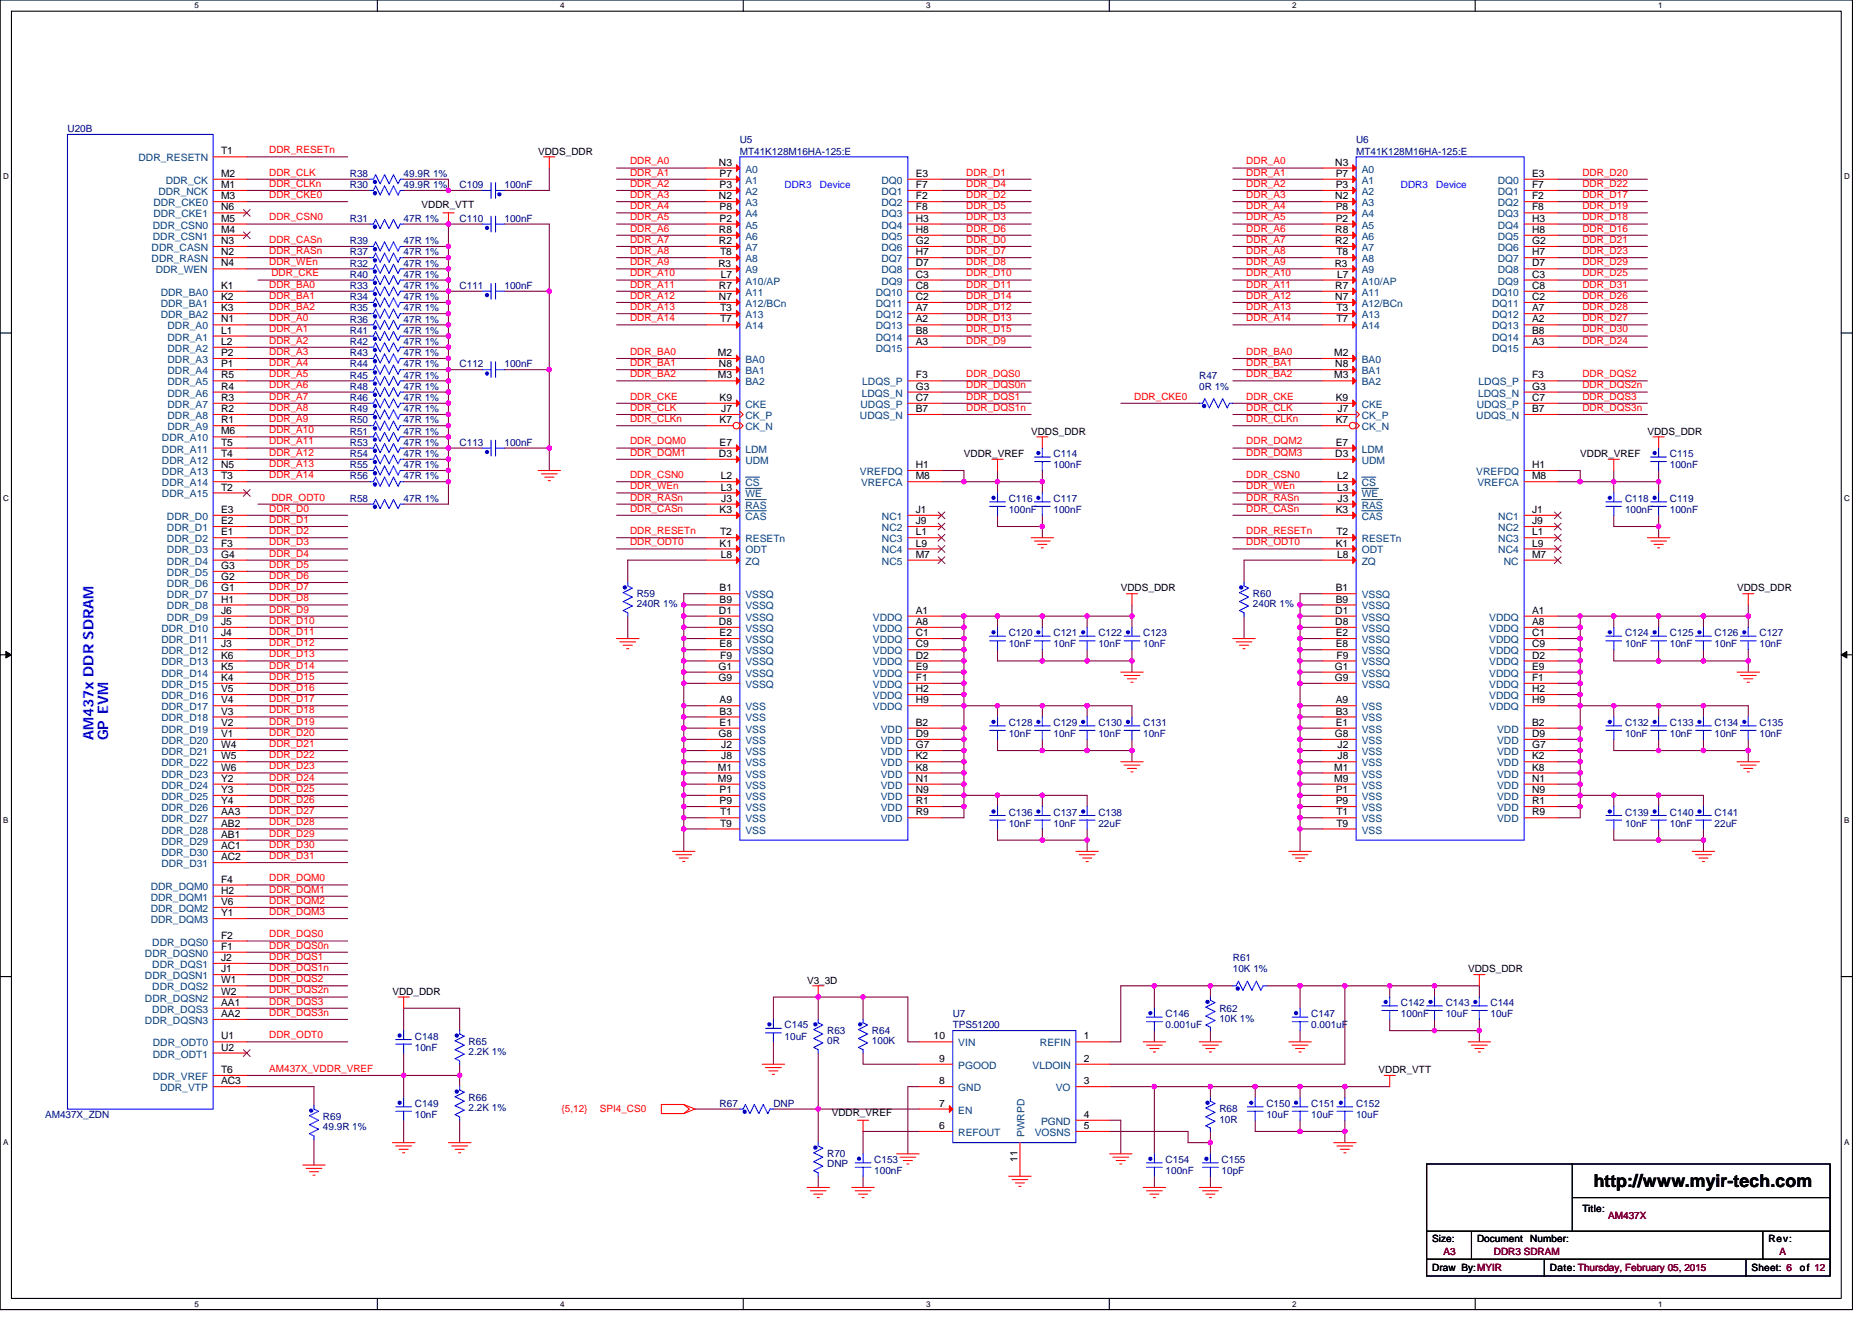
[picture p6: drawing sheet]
<svg xmlns="http://www.w3.org/2000/svg" width="297mm" height="210mm" viewBox="0 0 297 210" stroke-linecap="round" stroke-linejoin="round" font-family="sans-serif">
<defs><g id="words">
<text font-size="2.8" x="252.9" y="188.4">http://www.myir-tech.com</text>
<g font-size="2.3" fill="#00f">
<text x="14.8" y="117.5" transform="rotate(-90 14.8 117.5)">AM437x DDR SDRAM</text>
<text x="17.1" y="117.5" transform="rotate(-90 17.1 117.5)">GP EVM</text>
</g>
<g font-size="1.6" fill="#000080">
<text x="10.7" y="21">U20B</text>
<text x="117.4" y="22.8">U5</text>
<text x="215.2" y="22.8">U6</text>
<text x="55.5" y="28.1">R38</text>
<text x="55.5" y="29.9">R30</text>
<text x="64" y="28.1">49.9R 1%</text>
<text x="64" y="29.9">49.9R 1%</text>
<text x="72.9" y="29.9">C109</text>
<text x="80" y="29.9">100nF</text>
<text x="117.4" y="24.5">MT41K128M16HA-125:E</text>
<text x="215.2" y="24.5">MT41K128M16HA-125:E</text>
<text x="55.5" y="35.2">R31</text>
<text x="64" y="35.2">47R 1%</text>
<text x="72.9" y="35.2">C110</text>
<text x="80" y="35.2">100nF</text>
<text x="55.5" y="38.8">R39</text>
<text x="55.5" y="40.5">R37</text>
<text x="64" y="38.8">47R 1%</text>
<text x="64" y="40.5">47R 1%</text>
<text x="55.5" y="44.1">R40</text>
<text x="55.5" y="42.3">R32</text>
<text x="55.5" y="47.6">R34</text>
<text x="55.5" y="45.9">R33</text>
<text x="64" y="44.1">47R 1%</text>
<text x="64" y="42.3">47R 1%</text>
<text x="64" y="47.6">47R 1%</text>
<text x="64" y="45.9">47R 1%</text>
<text x="72.9" y="45.9">C111</text>
<text x="80" y="45.9">100nF</text>
<text x="55.5" y="53">R41</text>
<text x="55.5" y="51.2">R36</text>
<text x="55.5" y="49.4">R35</text>
<text x="64" y="53">47R 1%</text>
<text x="64" y="51.2">47R 1%</text>
<text x="64" y="49.4">47R 1%</text>
<text x="55.5" y="58.3">R44</text>
<text x="55.5" y="56.5">R43</text>
<text x="55.5" y="54.8">R42</text>
<text x="64" y="58.3">47R 1%</text>
<text x="64" y="56.5">47R 1%</text>
<text x="64" y="54.8">47R 1%</text>
<text x="72.9" y="58.3">C112</text>
<text x="80" y="58.3">100nF</text>
<text x="55.5" y="61.9">R48</text>
<text x="55.5" y="60.1">R45</text>
<text x="55.5" y="65.4">R49</text>
<text x="55.5" y="63.6">R46</text>
<text x="64" y="61.9">47R 1%</text>
<text x="64" y="60.1">47R 1%</text>
<text x="64" y="65.4">47R 1%</text>
<text x="64" y="63.6">47R 1%</text>
<text x="190.3" y="60.1">R47</text>
<text x="190.3" y="61.9">0R 1%</text>
<text x="55.5" y="70.8">R53</text>
<text x="55.5" y="69">R51</text>
<text x="55.5" y="67.2">R50</text>
<text x="64" y="70.8">47R 1%</text>
<text x="64" y="69">47R 1%</text>
<text x="64" y="67.2">47R 1%</text>
<text x="72.9" y="70.8">C113</text>
<text x="80" y="70.8">100nF</text>
<text x="55.5" y="76.1">R56</text>
<text x="55.5" y="74.3">R55</text>
<text x="55.5" y="72.5">R54</text>
<text x="64" y="76.1">47R 1%</text>
<text x="64" y="74.3">47R 1%</text>
<text x="64" y="72.5">47R 1%</text>
<text x="167.2" y="72.5">C114</text>
<text x="167.2" y="74.3">100nF</text>
<text x="265" y="72.5">C115</text>
<text x="265" y="74.3">100nF</text>
<text x="55.5" y="79.7">R58</text>
<text x="64" y="79.7">47R 1%</text>
<text x="160.1" y="79.7">C116</text>
<text x="160.1" y="81.4">100nF</text>
<text x="167.2" y="79.7">C117</text>
<text x="167.2" y="81.4">100nF</text>
<text x="257.8" y="79.7">C118</text>
<text x="257.8" y="81.4">100nF</text>
<text x="265" y="79.7">C119</text>
<text x="265" y="81.4">100nF</text>
<text x="101" y="94.8">R59</text>
<text x="198.8" y="94.8">R60</text>
<text x="101" y="96.4">240R 1%</text>
<text x="160.1" y="101">C120</text>
<text x="167.2" y="101">C121</text>
<text x="174.3" y="101">C122</text>
<text x="181.4" y="101">C123</text>
<text x="198.8" y="96.4">240R 1%</text>
<text x="257.8" y="101">C124</text>
<text x="265" y="101">C125</text>
<text x="272.1" y="101">C126</text>
<text x="279.2" y="101">C127</text>
<text x="160.1" y="102.8">10nF</text>
<text x="167.2" y="102.8">10nF</text>
<text x="174.3" y="102.8">10nF</text>
<text x="181.4" y="102.8">10nF</text>
<text x="257.8" y="102.8">10nF</text>
<text x="265" y="102.8">10nF</text>
<text x="272.1" y="102.8">10nF</text>
<text x="279.2" y="102.8">10nF</text>
<text x="160.1" y="115.2">C128</text>
<text x="160.1" y="117">10nF</text>
<text x="167.2" y="115.2">C129</text>
<text x="167.2" y="117">10nF</text>
<text x="174.3" y="115.2">C130</text>
<text x="174.3" y="117">10nF</text>
<text x="181.4" y="115.2">C131</text>
<text x="181.4" y="117">10nF</text>
<text x="257.8" y="115.2">C132</text>
<text x="257.8" y="117">10nF</text>
<text x="265" y="115.2">C133</text>
<text x="265" y="117">10nF</text>
<text x="272.1" y="115.2">C134</text>
<text x="272.1" y="117">10nF</text>
<text x="279.2" y="115.2">C135</text>
<text x="279.2" y="117">10nF</text>
<text x="160.1" y="129.4">C136</text>
<text x="160.1" y="131.2">10nF</text>
<text x="167.2" y="129.4">C137</text>
<text x="167.2" y="131.2">10nF</text>
<text x="174.3" y="129.4">C138</text>
<text x="174.3" y="131.2">22uF</text>
<text x="257.8" y="129.4">C139</text>
<text x="257.8" y="131.2">10nF</text>
<text x="265" y="129.4">C140</text>
<text x="265" y="131.2">10nF</text>
<text x="272.1" y="129.4">C141</text>
<text x="272.1" y="131.2">22uF</text>
<text x="195.6" y="152.5">R61</text>
<text x="195.6" y="154.3">10K 1%</text>
<text x="151.2" y="161.4">U7</text>
<text x="185" y="161.4">C146</text>
<text x="193.5" y="160.5">R62</text>
<text x="208.1" y="161.4">C147</text>
<text x="222.3" y="159.7">C142</text>
<text x="222.3" y="161.4">100nF</text>
<text x="229.4" y="159.7">C143</text>
<text x="229.4" y="161.4">10uF</text>
<text x="236.5" y="159.7">C144</text>
<text x="236.5" y="161.4">10uF</text>
<text x="65.8" y="165">C148</text>
<text x="65.8" y="166.8">10nF</text>
<text x="74.4" y="165.9">R65</text>
<text x="74.4" y="167.5">2.2K 1%</text>
<text x="124.5" y="163.2">C145</text>
<text x="124.5" y="165">10uF</text>
<text x="131.3" y="164.1">R63</text>
<text x="131.3" y="165.7">0R</text>
<text x="138.4" y="164.1">R64</text>
<text x="138.4" y="165.7">100K</text>
<text x="151.2" y="163.2">TPS51200</text>
<text x="185" y="163.2">0.001uF</text>
<text x="193.5" y="162.2">10K 1%</text>
<text x="208.1" y="163.2">0.001uF</text>
<text x="7.2" y="177.4">AM437X_ZDN</text>
<text x="51.2" y="177.8">R69</text>
<text x="51.2" y="179.4">49.9R 1%</text>
<text x="65.8" y="175.7">C149</text>
<text x="65.8" y="177.4">10nF</text>
<text x="74.4" y="174.8">R66</text>
<text x="74.4" y="176.4">2.2K 1%</text>
<text x="114.2" y="175.7">R67</text>
<text x="122.7" y="175.7">DNP</text>
<text x="193.5" y="176.6">R68</text>
<text x="193.5" y="178.2">10R</text>
<text x="201" y="175.7">C150</text>
<text x="201" y="177.4">10uF</text>
<text x="208.1" y="175.7">C151</text>
<text x="208.1" y="177.4">10uF</text>
<text x="215.2" y="175.7">C152</text>
<text x="215.2" y="177.4">10uF</text>
<text x="131.3" y="183.7">R70</text>
<text x="131.3" y="185.3">DNP</text>
<text x="138.7" y="184.6">C153</text>
<text x="185" y="184.6">C154</text>
<text x="193.8" y="184.6">C155</text>
<text x="138.7" y="186.3">100nF</text>
<text x="185" y="186.3">100nF</text>
<text x="193.8" y="186.3">10pF</text>
</g>
<g font-size="1.6" fill="#004080">
<text x="22" y="25.6">DDR_RESETN</text>
<text x="26.3" y="29.2">DDR_CK</text>
<text x="118.3" y="29.2">A1</text>
<text x="118.3" y="27.4">A0</text>
<text x="139.9" y="29.2">DQ0</text>
<text x="216.1" y="29.2">A1</text>
<text x="216.1" y="27.4">A0</text>
<text x="237.7" y="29.2">DQ0</text>
<text x="24.3" y="32.7">DDR_CKE0</text>
<text x="24.3" y="34.5">DDR_CKE1</text>
<text x="25.1" y="30.9">DDR_NCK</text>
<text x="118.3" y="34.5">A4</text>
<text x="118.3" y="32.7">A3</text>
<text x="118.3" y="30.9">A2</text>
<text x="139.9" y="30.9">DQ1</text>
<text x="139.9" y="32.7">DQ2</text>
<text x="139.9" y="34.5">DQ3</text>
<text x="216.1" y="34.5">A4</text>
<text x="216.1" y="32.7">A3</text>
<text x="216.1" y="30.9">A2</text>
<text x="237.7" y="30.9">DQ1</text>
<text x="237.7" y="32.7">DQ2</text>
<text x="237.7" y="34.5">DQ3</text>
<text x="24.1" y="39.8">DDR_CASN</text>
<text x="24.1" y="41.6">DDR_RASN</text>
<text x="24.3" y="36.3">DDR_CSN0</text>
<text x="24.3" y="38.1">DDR_CSN1</text>
<text x="118.3" y="36.3">A5</text>
<text x="118.3" y="41.6">A8</text>
<text x="118.3" y="39.8">A7</text>
<text x="118.3" y="38.1">A6</text>
<text x="139.9" y="36.3">DQ4</text>
<text x="139.9" y="38.1">DQ5</text>
<text x="139.9" y="39.8">DQ6</text>
<text x="139.9" y="41.6">DQ7</text>
<text x="216.1" y="36.3">A5</text>
<text x="216.1" y="41.6">A8</text>
<text x="216.1" y="39.8">A7</text>
<text x="216.1" y="38.1">A6</text>
<text x="237.7" y="36.3">DQ4</text>
<text x="237.7" y="38.1">DQ5</text>
<text x="237.7" y="39.8">DQ6</text>
<text x="237.7" y="41.6">DQ7</text>
<text x="24.7" y="43.4">DDR_WEN</text>
<text x="25.5" y="46.9">DDR_BA0</text>
<text x="118.3" y="45.2">A10/AP</text>
<text x="118.3" y="46.9">A11</text>
<text x="118.3" y="43.4">A9</text>
<text x="139" y="46.9">DQ10</text>
<text x="139.9" y="43.4">DQ8</text>
<text x="139.9" y="45.2">DQ9</text>
<text x="216.1" y="45.2">A10/AP</text>
<text x="216.1" y="46.9">A11</text>
<text x="216.1" y="43.4">A9</text>
<text x="236.8" y="46.9">DQ10</text>
<text x="237.7" y="43.4">DQ8</text>
<text x="237.7" y="45.2">DQ9</text>
<text x="25.5" y="48.7">DDR_BA1</text>
<text x="25.5" y="50.5">DDR_BA2</text>
<text x="26.6" y="52.3">DDR_A0</text>
<text x="118.3" y="48.7">A12/BCn</text>
<text x="118.3" y="50.5">A13</text>
<text x="118.3" y="52.3">A14</text>
<text x="139" y="48.7">DQ11</text>
<text x="139" y="50.5">DQ12</text>
<text x="139" y="52.3">DQ13</text>
<text x="216.1" y="48.7">A12/BCn</text>
<text x="216.1" y="50.5">A13</text>
<text x="216.1" y="52.3">A14</text>
<text x="236.8" y="48.7">DQ11</text>
<text x="236.8" y="50.5">DQ12</text>
<text x="236.8" y="52.3">DQ13</text>
<text x="26.6" y="54.1">DDR_A1</text>
<text x="26.6" y="55.8">DDR_A2</text>
<text x="26.6" y="57.6">DDR_A3</text>
<text x="26.6" y="59.4">DDR_A4</text>
<text x="118.3" y="57.6">BA0</text>
<text x="118.3" y="59.4">BA1</text>
<text x="139" y="54.1">DQ14</text>
<text x="139" y="55.8">DQ15</text>
<text x="216.1" y="57.6">BA0</text>
<text x="216.1" y="59.4">BA1</text>
<text x="236.8" y="54.1">DQ14</text>
<text x="236.8" y="55.8">DQ15</text>
<text x="26.6" y="61.2">DDR_A5</text>
<text x="26.6" y="62.9">DDR_A6</text>
<text x="26.6" y="64.7">DDR_A7</text>
<text x="118.3" y="64.7">CKE</text>
<text x="118.3" y="61.2">BA2</text>
<text x="136.5" y="64.7">UDQS_P</text>
<text x="136.7" y="62.9">LDQS_N</text>
<text x="136.8" y="61.2">LDQS_P</text>
<text x="216.1" y="64.7">CKE</text>
<text x="216.1" y="61.2">BA2</text>
<text x="234.3" y="64.7">UDQS_P</text>
<text x="234.5" y="62.9">LDQS_N</text>
<text x="234.6" y="61.2">LDQS_P</text>
<text x="25.7" y="70.1">DDR_A10</text>
<text x="25.7" y="71.8">DDR_A11</text>
<text x="26.6" y="66.5">DDR_A8</text>
<text x="26.6" y="68.3">DDR_A9</text>
<text x="118.3" y="68.3">CK_N</text>
<text x="118.3" y="66.5">CK_P</text>
<text x="118.3" y="71.8">LDM</text>
<text x="136.5" y="66.5">UDQS_N</text>
<text x="216.1" y="68.3">CK_N</text>
<text x="216.1" y="66.5">CK_P</text>
<text x="216.1" y="71.8">LDM</text>
<text x="234.2" y="66.5">UDQS_N</text>
<text x="25.7" y="73.6">DDR_A12</text>
<text x="25.7" y="75.4">DDR_A13</text>
<text x="25.7" y="77.2">DDR_A14</text>
<text x="118.3" y="77.2">CS</text>
<text x="118.3" y="73.6">UDM</text>
<text x="136.5" y="75.4">VREFDQ</text>
<text x="136.6" y="77.2">VREFCA</text>
<text x="216.1" y="77.2">CS</text>
<text x="216.1" y="73.6">UDM</text>
<text x="234.2" y="75.4">VREFDQ</text>
<text x="234.4" y="77.2">VREFCA</text>
<text x="25.7" y="79">DDR_A15</text>
<text x="26.5" y="82.5">DDR_D0</text>
<text x="118.3" y="79">WE</text>
<text x="118.3" y="80.7">RAS</text>
<text x="118.3" y="82.5">CAS</text>
<text x="140" y="82.5">NC1</text>
<text x="216.1" y="79">WE</text>
<text x="216.1" y="80.7">RAS</text>
<text x="216.1" y="82.5">CAS</text>
<text x="237.7" y="82.5">NC1</text>
<text x="26.5" y="84.3">DDR_D1</text>
<text x="26.5" y="86.1">DDR_D2</text>
<text x="26.5" y="87.8">DDR_D3</text>
<text x="26.5" y="89.6">DDR_D4</text>
<text x="118.3" y="86.1">RESETn</text>
<text x="118.3" y="89.6">ZQ</text>
<text x="118.3" y="87.8">ODT</text>
<text x="140" y="87.8">NC4</text>
<text x="140" y="89.6">NC5</text>
<text x="140" y="86.1">NC3</text>
<text x="140" y="84.3">NC2</text>
<text x="216.1" y="86.1">RESETn</text>
<text x="216.1" y="89.6">ZQ</text>
<text x="216.1" y="87.8">ODT</text>
<text x="237.7" y="87.8">NC4</text>
<text x="237.7" y="86.1">NC3</text>
<text x="237.7" y="84.3">NC2</text>
<text x="238.6" y="89.6">NC</text>
<text x="26.5" y="91.4">DDR_D5</text>
<text x="26.5" y="93.2">DDR_D6</text>
<text x="26.5" y="95">DDR_D7</text>
<text x="118.3" y="95">VSSQ</text>
<text x="216.1" y="95">VSSQ</text>
<text x="25.6" y="100.3">DDR_D10</text>
<text x="26.5" y="96.7">DDR_D8</text>
<text x="26.5" y="98.5">DDR_D9</text>
<text x="118.3" y="96.7">VSSQ</text>
<text x="118.3" y="98.5">VSSQ</text>
<text x="118.3" y="100.3">VSSQ</text>
<text x="138.5" y="98.5">VDDQ</text>
<text x="138.5" y="100.3">VDDQ</text>
<text x="216.1" y="96.7">VSSQ</text>
<text x="216.1" y="98.5">VSSQ</text>
<text x="216.1" y="100.3">VSSQ</text>
<text x="236.3" y="98.5">VDDQ</text>
<text x="236.3" y="100.3">VDDQ</text>
<text x="25.6" y="102.1">DDR_D11</text>
<text x="25.6" y="103.8">DDR_D12</text>
<text x="25.6" y="105.6">DDR_D13</text>
<text x="25.6" y="107.4">DDR_D14</text>
<text x="118.3" y="102.1">VSSQ</text>
<text x="118.3" y="103.8">VSSQ</text>
<text x="118.3" y="105.6">VSSQ</text>
<text x="118.3" y="107.4">VSSQ</text>
<text x="138.5" y="102.1">VDDQ</text>
<text x="138.5" y="103.8">VDDQ</text>
<text x="138.5" y="105.6">VDDQ</text>
<text x="138.5" y="107.4">VDDQ</text>
<text x="216.1" y="102.1">VSSQ</text>
<text x="216.1" y="103.8">VSSQ</text>
<text x="216.1" y="105.6">VSSQ</text>
<text x="216.1" y="107.4">VSSQ</text>
<text x="236.3" y="102.1">VDDQ</text>
<text x="236.3" y="103.8">VDDQ</text>
<text x="236.3" y="105.6">VDDQ</text>
<text x="236.3" y="107.4">VDDQ</text>
<text x="25.6" y="109.2">DDR_D15</text>
<text x="25.6" y="111">DDR_D16</text>
<text x="25.6" y="112.7">DDR_D17</text>
<text x="118.3" y="112.7">VSS</text>
<text x="118.3" y="109.2">VSSQ</text>
<text x="138.5" y="112.7">VDDQ</text>
<text x="138.5" y="109.2">VDDQ</text>
<text x="138.5" y="111">VDDQ</text>
<text x="216.1" y="112.7">VSS</text>
<text x="216.1" y="109.2">VSSQ</text>
<text x="236.3" y="112.7">VDDQ</text>
<text x="236.3" y="109.2">VDDQ</text>
<text x="236.3" y="111">VDDQ</text>
<text x="25.6" y="114.5">DDR_D18</text>
<text x="25.6" y="116.3">DDR_D19</text>
<text x="25.6" y="118.1">DDR_D20</text>
<text x="25.6" y="119.8">DDR_D21</text>
<text x="118.3" y="114.5">VSS</text>
<text x="118.3" y="116.3">VSS</text>
<text x="118.3" y="118.1">VSS</text>
<text x="118.3" y="119.8">VSS</text>
<text x="139.8" y="116.3">VDD</text>
<text x="139.8" y="118.1">VDD</text>
<text x="139.8" y="119.8">VDD</text>
<text x="216.1" y="114.5">VSS</text>
<text x="216.1" y="116.3">VSS</text>
<text x="216.1" y="118.1">VSS</text>
<text x="216.1" y="119.8">VSS</text>
<text x="237.6" y="116.3">VDD</text>
<text x="237.6" y="118.1">VDD</text>
<text x="237.6" y="119.8">VDD</text>
<text x="25.6" y="121.6">DDR_D22</text>
<text x="25.6" y="123.4">DDR_D23</text>
<text x="25.6" y="125.2">DDR_D24</text>
<text x="118.3" y="121.6">VSS</text>
<text x="118.3" y="123.4">VSS</text>
<text x="118.3" y="125.2">VSS</text>
<text x="139.8" y="121.6">VDD</text>
<text x="139.8" y="123.4">VDD</text>
<text x="139.8" y="125.2">VDD</text>
<text x="216.1" y="121.6">VSS</text>
<text x="216.1" y="123.4">VSS</text>
<text x="216.1" y="125.2">VSS</text>
<text x="237.6" y="121.6">VDD</text>
<text x="237.6" y="123.4">VDD</text>
<text x="237.6" y="125.2">VDD</text>
<text x="25.6" y="127">DDR_D25</text>
<text x="25.6" y="128.7">DDR_D26</text>
<text x="25.6" y="130.5">DDR_D27</text>
<text x="118.3" y="127">VSS</text>
<text x="118.3" y="128.7">VSS</text>
<text x="118.3" y="130.5">VSS</text>
<text x="139.8" y="127">VDD</text>
<text x="139.8" y="128.7">VDD</text>
<text x="139.8" y="130.5">VDD</text>
<text x="216.1" y="127">VSS</text>
<text x="216.1" y="128.7">VSS</text>
<text x="216.1" y="130.5">VSS</text>
<text x="237.6" y="127">VDD</text>
<text x="237.6" y="128.7">VDD</text>
<text x="237.6" y="130.5">VDD</text>
<text x="25.6" y="132.3">DDR_D28</text>
<text x="25.6" y="134.1">DDR_D29</text>
<text x="25.6" y="135.8">DDR_D30</text>
<text x="25.6" y="137.6">DDR_D31</text>
<text x="118.3" y="132.3">VSS</text>
<text x="216.1" y="132.3">VSS</text>
<text x="23.9" y="141.2">DDR_DQM0</text>
<text x="23.9" y="143">DDR_DQM1</text>
<text x="23.9" y="144.7">DDR_DQM2</text>
<text x="23.9" y="146.5">DDR_DQM3</text>
<text x="23" y="151.8">DDR_DQSN0</text>
<text x="23" y="155.4">DDR_DQSN1</text>
<text x="24.2" y="150.1">DDR_DQS0</text>
<text x="24.2" y="153.6">DDR_DQS1</text>
<text x="23" y="159">DDR_DQSN2</text>
<text x="24.2" y="157.2">DDR_DQS2</text>
<text x="24.2" y="160.7">DDR_DQS3</text>
<text x="23" y="162.5">DDR_DQSN3</text>
<text x="24.3" y="166.1">DDR_ODT0</text>
<text x="24.3" y="167.9">DDR_ODT1</text>
<text x="152.1" y="166.1">VIN</text>
<text x="165" y="166.1">REFIN</text>
<text x="24.3" y="171.4">DDR_VREF</text>
<text x="25.4" y="173.2">DDR_VTP</text>
<text x="152.1" y="173.2">GND</text>
<text x="152.1" y="169.6">PGOOD</text>
<text x="163.8" y="169.6">VLDOIN</text>
<text x="167.5" y="173.2">VO</text>
<text x="152.1" y="176.7">EN</text>
<text x="165.2" y="178.5">PGND</text>
<text x="152.1" y="180.3">REFOUT</text>
<text x="162.6" y="180.5" transform="rotate(-90 162.6 180.5)">PWRPD</text>
<text x="164.2" y="180.3">VOSNS</text>
</g>
<g font-size="1.6">
<text x="35.1" y="28.1">M2</text>
<text x="35.1" y="29.8">M1</text>
<text x="35.1" y="24.5">T1</text>
<text x="85.4" y="24.5">VDDS_DDR</text>
<text x="114.1" y="26.3">N3</text>
<text x="114.2" y="29.8">P3</text>
<text x="114.2" y="28.1">P7</text>
<text x="145.3" y="28.1">E3</text>
<text x="145.3" y="29.8">F7</text>
<text x="211.9" y="26.3">N3</text>
<text x="212" y="29.8">P3</text>
<text x="212" y="28.1">P7</text>
<text x="243.1" y="28.1">E3</text>
<text x="243.1" y="29.8">F7</text>
<text x="35.1" y="35.2">M5</text>
<text x="35.1" y="31.6">M3</text>
<text x="35.1" y="33.4">N6</text>
<text x="66.9" y="33.1">VDDR_VTT</text>
<text x="114.1" y="31.6">N2</text>
<text x="114.2" y="35.2">P2</text>
<text x="114.2" y="33.4">P8</text>
<text x="145.3" y="31.6">F2</text>
<text x="145.3" y="33.4">F8</text>
<text x="145.3" y="35.2">H3</text>
<text x="211.9" y="31.6">N2</text>
<text x="212" y="35.2">P2</text>
<text x="212" y="33.4">P8</text>
<text x="243.1" y="31.6">F2</text>
<text x="243.1" y="33.4">F8</text>
<text x="243.1" y="35.2">H3</text>
<text x="35.1" y="38.7">N3</text>
<text x="35.1" y="40.5">N2</text>
<text x="35.1" y="37">M4</text>
<text x="114.1" y="38.7">R2</text>
<text x="114.1" y="37">R8</text>
<text x="114.3" y="40.5">T8</text>
<text x="145.3" y="37">H8</text>
<text x="145.3" y="38.7">G2</text>
<text x="145.3" y="40.5">H7</text>
<text x="211.9" y="38.7">R2</text>
<text x="211.9" y="37">R8</text>
<text x="212" y="40.5">T8</text>
<text x="243.1" y="37">H8</text>
<text x="243.1" y="38.7">G2</text>
<text x="243.1" y="40.5">H7</text>
<text x="35.1" y="45.8">K1</text>
<text x="35.1" y="47.6">K2</text>
<text x="35.1" y="42.3">N4</text>
<text x="114" y="42.3">R3</text>
<text x="114.1" y="45.8">R7</text>
<text x="114.1" y="47.6">N7</text>
<text x="114.4" y="44.1">L7</text>
<text x="145.3" y="42.3">D7</text>
<text x="145.3" y="44.1">C3</text>
<text x="145.3" y="45.8">C8</text>
<text x="145.3" y="47.6">C2</text>
<text x="211.8" y="42.3">R3</text>
<text x="211.9" y="45.8">R7</text>
<text x="211.9" y="47.6">N7</text>
<text x="212.2" y="44.1">L7</text>
<text x="243.1" y="42.3">D7</text>
<text x="243.1" y="44.1">C3</text>
<text x="243.1" y="45.8">C8</text>
<text x="243.1" y="47.6">C2</text>
<text x="35.1" y="51.2">N1</text>
<text x="35.1" y="53">L1</text>
<text x="35.1" y="49.4">K3</text>
<text x="114.3" y="49.4">T3</text>
<text x="114.3" y="51.2">T7</text>
<text x="145.3" y="49.4">A7</text>
<text x="145.3" y="51.2">A2</text>
<text x="145.3" y="53">B8</text>
<text x="212" y="49.4">T3</text>
<text x="212" y="51.2">T7</text>
<text x="243.1" y="49.4">A7</text>
<text x="243.1" y="51.2">A2</text>
<text x="243.1" y="53">B8</text>
<text x="35.1" y="54.7">L2</text>
<text x="35.1" y="56.5">P2</text>
<text x="35.1" y="58.3">P1</text>
<text x="113.9" y="56.5">M2</text>
<text x="114.1" y="58.3">N8</text>
<text x="145.3" y="54.7">A3</text>
<text x="211.7" y="56.5">M2</text>
<text x="211.9" y="58.3">N8</text>
<text x="243.1" y="54.7">A3</text>
<text x="35.1" y="60.1">R5</text>
<text x="35.1" y="61.8">R4</text>
<text x="35.1" y="63.6">R3</text>
<text x="35.1" y="65.4">R2</text>
<text x="113.9" y="60.1">M3</text>
<text x="114.2" y="63.6">K9</text>
<text x="114.4" y="65.4">J7</text>
<text x="145.3" y="65.4">B7</text>
<text x="145.3" y="60.1">F3</text>
<text x="145.3" y="63.6">C7</text>
<text x="145.3" y="61.8">G3</text>
<text x="211.7" y="60.1">M3</text>
<text x="212" y="63.6">K9</text>
<text x="212.2" y="65.4">J7</text>
<text x="243.1" y="60.1">F3</text>
<text x="243.1" y="63.6">C7</text>
<text x="243.1" y="61.8">G3</text>
<text x="243.1" y="65.4">B7</text>
<text x="35.1" y="69">M6</text>
<text x="35.1" y="70.7">T5</text>
<text x="35.1" y="67.2">R1</text>
<text x="114.2" y="67.2">K7</text>
<text x="114.2" y="70.7">E7</text>
<text x="163.6" y="69">VDDS_DDR</text>
<text x="212" y="67.2">K7</text>
<text x="212" y="70.7">E7</text>
<text x="261.4" y="69">VDDS_DDR</text>
<text x="35.1" y="72.5">T4</text>
<text x="35.1" y="74.3">N5</text>
<text x="35.1" y="76.1">T3</text>
<text x="35.1" y="77.9">T2</text>
<text x="114.1" y="72.5">D3</text>
<text x="114.4" y="77.9">L3</text>
<text x="114.4" y="76.1">L2</text>
<text x="145.3" y="74.3">H1</text>
<text x="145.3" y="76.1">M8</text>
<text x="152.9" y="72.5">VDDR_VREF</text>
<text x="211.9" y="72.5">D3</text>
<text x="212.2" y="77.9">L3</text>
<text x="212.2" y="76.1">L2</text>
<text x="243.1" y="76.1">M8</text>
<text x="243.1" y="74.3">H1</text>
<text x="250.7" y="72.5">VDDR_VREF</text>
<text x="35.1" y="81.4">E3</text>
<text x="35.1" y="83.2">E2</text>
<text x="114.2" y="81.4">K3</text>
<text x="114.4" y="79.6">J3</text>
<text x="145.3" y="81.4">J1</text>
<text x="145.3" y="83.2">J9</text>
<text x="212" y="81.4">K3</text>
<text x="212.2" y="79.6">J3</text>
<text x="243.1" y="81.4">J1</text>
<text x="243.1" y="83.2">J9</text>
<text x="35.1" y="85">E1</text>
<text x="35.1" y="86.7">F3</text>
<text x="35.1" y="88.5">G4</text>
<text x="114.2" y="86.7">K1</text>
<text x="114.3" y="85">T2</text>
<text x="114.4" y="88.5">L8</text>
<text x="145.3" y="86.7">L9</text>
<text x="145.3" y="88.5">M7</text>
<text x="145.3" y="85">L1</text>
<text x="212" y="86.7">K1</text>
<text x="212" y="85">T2</text>
<text x="212.2" y="88.5">L8</text>
<text x="243.1" y="88.5">M7</text>
<text x="243.1" y="86.7">L9</text>
<text x="243.1" y="85">L1</text>
<text x="35.1" y="90.3">G3</text>
<text x="35.1" y="92.1">G2</text>
<text x="35.1" y="93.9">G1</text>
<text x="35.1" y="95.6">H1</text>
<text x="114.2" y="93.9">B1</text>
<text x="114.2" y="95.6">B9</text>
<text x="177.8" y="93.9">VDDS_DDR</text>
<text x="212" y="93.9">B1</text>
<text x="212" y="95.6">B9</text>
<text x="275.6" y="93.9">VDDS_DDR</text>
<text x="35.1" y="97.4">J6</text>
<text x="35.1" y="99.2">J5</text>
<text x="35.1" y="101">J4</text>
<text x="114.1" y="97.4">D1</text>
<text x="114.1" y="99.2">D8</text>
<text x="114.2" y="101">E2</text>
<text x="145.3" y="97.4">A1</text>
<text x="145.3" y="99.2">A8</text>
<text x="145.3" y="101">C1</text>
<text x="211.9" y="97.4">D1</text>
<text x="211.9" y="99.2">D8</text>
<text x="212" y="101">E2</text>
<text x="243.1" y="97.4">A1</text>
<text x="243.1" y="99.2">A8</text>
<text x="243.1" y="101">C1</text>
<text x="35.1" y="102.7">J3</text>
<text x="35.1" y="104.5">K6</text>
<text x="35.1" y="106.3">K5</text>
<text x="114" y="106.3">G1</text>
<text x="114.2" y="102.7">E8</text>
<text x="114.3" y="104.5">F9</text>
<text x="145.3" y="102.7">C9</text>
<text x="145.3" y="104.5">D2</text>
<text x="145.3" y="106.3">E9</text>
<text x="211.8" y="106.3">G1</text>
<text x="212" y="102.7">E8</text>
<text x="212.1" y="104.5">F9</text>
<text x="243.1" y="102.7">C9</text>
<text x="243.1" y="104.5">D2</text>
<text x="243.1" y="106.3">E9</text>
<text x="35.1" y="108.1">K4</text>
<text x="35.1" y="109.9">V5</text>
<text x="35.1" y="111.6">V4</text>
<text x="35.1" y="113.4">V3</text>
<text x="114" y="108.1">G9</text>
<text x="114.2" y="111.6">A9</text>
<text x="114.2" y="113.4">B3</text>
<text x="145.3" y="111.6">H9</text>
<text x="145.3" y="108.1">F1</text>
<text x="145.3" y="109.9">H2</text>
<text x="211.8" y="108.1">G9</text>
<text x="212" y="111.6">A9</text>
<text x="212" y="113.4">B3</text>
<text x="243.1" y="111.6">H9</text>
<text x="243.1" y="108.1">F1</text>
<text x="243.1" y="109.9">H2</text>
<text x="35.1" y="115.2">V2</text>
<text x="35.1" y="117">V1</text>
<text x="35.1" y="118.7">W4</text>
<text x="114" y="117">G8</text>
<text x="114.2" y="115.2">E1</text>
<text x="114.4" y="118.7">J2</text>
<text x="145.3" y="115.2">B2</text>
<text x="145.3" y="117">D9</text>
<text x="145.3" y="118.7">G7</text>
<text x="211.8" y="117">G8</text>
<text x="212" y="115.2">E1</text>
<text x="212.2" y="118.7">J2</text>
<text x="243.1" y="115.2">B2</text>
<text x="243.1" y="117">D9</text>
<text x="243.1" y="118.7">G7</text>
<text x="35.1" y="120.5">W5</text>
<text x="35.1" y="122.3">W6</text>
<text x="35.1" y="124.1">Y2</text>
<text x="35.1" y="125.9">Y3</text>
<text x="113.9" y="122.3">M1</text>
<text x="113.9" y="124.1">M9</text>
<text x="114.2" y="125.9">P1</text>
<text x="114.4" y="120.5">J8</text>
<text x="145.3" y="120.5">K2</text>
<text x="145.3" y="122.3">K8</text>
<text x="145.3" y="124.1">N1</text>
<text x="145.3" y="125.9">N9</text>
<text x="211.7" y="122.3">M1</text>
<text x="211.7" y="124.1">M9</text>
<text x="212" y="125.9">P1</text>
<text x="212.2" y="120.5">J8</text>
<text x="243.1" y="120.5">K2</text>
<text x="243.1" y="122.3">K8</text>
<text x="243.1" y="124.1">N1</text>
<text x="243.1" y="125.9">N9</text>
<text x="35.1" y="127.6">Y4</text>
<text x="35.1" y="129.4">AA3</text>
<text x="35.1" y="131.2">AB2</text>
<text x="114.2" y="127.6">P9</text>
<text x="114.3" y="129.4">T1</text>
<text x="114.3" y="131.2">T9</text>
<text x="145.3" y="127.6">R1</text>
<text x="145.3" y="129.4">R9</text>
<text x="212" y="127.6">P9</text>
<text x="212" y="129.4">T1</text>
<text x="212" y="131.2">T9</text>
<text x="243.1" y="127.6">R1</text>
<text x="243.1" y="129.4">R9</text>
<text x="35.1" y="133">AB1</text>
<text x="35.1" y="134.7">AC1</text>
<text x="35.1" y="136.5">AC2</text>
<text x="35.1" y="140.1">F4</text>
<text x="35.1" y="141.9">H2</text>
<text x="35.1" y="143.6">V6</text>
<text x="35.1" y="149">F2</text>
<text x="35.1" y="145.4">Y1</text>
<text x="35.1" y="152.5">J2</text>
<text x="35.1" y="150.7">F1</text>
<text x="35.1" y="154.3">J1</text>
<text x="233" y="154.3">VDDS_DDR</text>
<text x="35.1" y="156.1">W1</text>
<text x="35.1" y="159.6">AA1</text>
<text x="35.1" y="157.9">W2</text>
<text x="35.1" y="161.4">AA2</text>
<text x="62.3" y="157.9">VDD_DDR</text>
<text x="128.1" y="156.1">V3_3D</text>
<text x="35.1" y="165">U1</text>
<text x="35.1" y="166.8">U2</text>
<text x="148.1" y="165">10</text>
<text x="172" y="165">1</text>
<text x="35.1" y="172.1">AC3</text>
<text x="35.1" y="170.3">T6</text>
<text x="149" y="172.1">8</text>
<text x="149" y="168.5">9</text>
<text x="172" y="172.1">3</text>
<text x="172" y="168.5">2</text>
<text x="218.7" y="170.3">VDDR_VTT</text>
<text x="132" y="177.1">VDDR_VREF</text>
<text x="149" y="179.2">6</text>
<text x="149" y="175.6">7</text>
<text x="172" y="179.2">5</text>
<text x="172" y="177.4">4</text>
<text x="161.5" y="184.4" transform="rotate(-90 161.5 184.4)">11</text>
<text x="227.3" y="197.2">Size:</text>
<text x="234.4" y="197.2">Document</text>
<text x="242.8" y="197.2">Number:</text>
<text x="251.1" y="192.4">Title:</text>
<text x="280.6" y="197.2">Rev:</text>
<text x="227.3" y="201.8">Draw By:MYIR</text>
<text x="245.9" y="201.8">Date: Thursday, February 05, 2015</text>
<text x="277.9" y="201.8">Sheet: 6</text>
<text x="285.6" y="201.8">of 12</text>
</g>
<g font-size="1.6" fill="#f00">
<text x="42.7" y="24.3">DDR_RESETn</text>
<text x="42.7" y="27.9">DDR_CLK</text>
<text x="42.7" y="29.7">DDR_CLKn</text>
<text x="100" y="26.1">DDR_A0</text>
<text x="100" y="27.9">DDR_A1</text>
<text x="100" y="29.7">DDR_A2</text>
<text x="153.3" y="27.9">DDR_D1</text>
<text x="153.3" y="29.7">DDR_D4</text>
<text x="197.8" y="26.1">DDR_A0</text>
<text x="197.8" y="27.9">DDR_A1</text>
<text x="197.8" y="29.7">DDR_A2</text>
<text x="251.1" y="27.9">DDR_D20</text>
<text x="251.1" y="29.7">DDR_D22</text>
<text x="42.7" y="31.4">DDR_CKE0</text>
<text x="42.7" y="35">DDR_CSN0</text>
<text x="100" y="31.4">DDR_A3</text>
<text x="100" y="33.2">DDR_A4</text>
<text x="100" y="35">DDR_A5</text>
<text x="153.3" y="31.4">DDR_D2</text>
<text x="153.3" y="35">DDR_D3</text>
<text x="153.3" y="33.2">DDR_D5</text>
<text x="197.8" y="31.4">DDR_A3</text>
<text x="197.8" y="33.2">DDR_A4</text>
<text x="197.8" y="35">DDR_A5</text>
<text x="251.1" y="33.2">DDR_D19</text>
<text x="251.1" y="35">DDR_D18</text>
<text x="251.1" y="31.4">DDR_D17</text>
<text x="42.7" y="38.5">DDR_CASn</text>
<text x="42.7" y="40.3">DDR_RASn</text>
<text x="100" y="36.8">DDR_A6</text>
<text x="100" y="38.5">DDR_A7</text>
<text x="100" y="40.3">DDR_A8</text>
<text x="153.3" y="40.3">DDR_D7</text>
<text x="153.3" y="36.8">DDR_D6</text>
<text x="153.3" y="38.5">DDR_D0</text>
<text x="197.8" y="36.8">DDR_A6</text>
<text x="197.8" y="38.5">DDR_A7</text>
<text x="197.8" y="40.3">DDR_A8</text>
<text x="251.1" y="40.3">DDR_D23</text>
<text x="251.1" y="36.8">DDR_D16</text>
<text x="251.1" y="38.5">DDR_D21</text>
<text x="42.7" y="42.1">DDR_WEn</text>
<text x="42.7" y="45.7">DDR_BA0</text>
<text x="42.7" y="47.4">DDR_BA1</text>
<text x="43.1" y="43.9">DDR_CKE</text>
<text x="100" y="42.1">DDR_A9</text>
<text x="100" y="43.9">DDR_A10</text>
<text x="100" y="45.7">DDR_A11</text>
<text x="100" y="47.4">DDR_A12</text>
<text x="153.3" y="42.1">DDR_D8</text>
<text x="153.3" y="43.9">DDR_D10</text>
<text x="153.3" y="45.7">DDR_D11</text>
<text x="153.3" y="47.4">DDR_D14</text>
<text x="197.8" y="42.1">DDR_A9</text>
<text x="197.8" y="43.9">DDR_A10</text>
<text x="197.8" y="45.7">DDR_A11</text>
<text x="197.8" y="47.4">DDR_A12</text>
<text x="251.1" y="43.9">DDR_D25</text>
<text x="251.1" y="47.4">DDR_D26</text>
<text x="251.1" y="45.7">DDR_D31</text>
<text x="251.1" y="42.1">DDR_D29</text>
<text x="42.7" y="49.2">DDR_BA2</text>
<text x="42.7" y="51">DDR_A0</text>
<text x="42.7" y="52.8">DDR_A1</text>
<text x="100" y="49.2">DDR_A13</text>
<text x="100" y="51">DDR_A14</text>
<text x="153.3" y="49.2">DDR_D12</text>
<text x="153.3" y="51">DDR_D13</text>
<text x="153.3" y="52.8">DDR_D15</text>
<text x="197.8" y="49.2">DDR_A13</text>
<text x="197.8" y="51">DDR_A14</text>
<text x="251.1" y="49.2">DDR_D28</text>
<text x="251.1" y="52.8">DDR_D30</text>
<text x="251.1" y="51">DDR_D27</text>
<text x="42.7" y="54.5">DDR_A2</text>
<text x="42.7" y="56.3">DDR_A3</text>
<text x="42.7" y="58.1">DDR_A4</text>
<text x="42.7" y="59.9">DDR_A5</text>
<text x="100" y="58.1">DDR_BA1</text>
<text x="100" y="59.9">DDR_BA2</text>
<text x="100" y="56.3">DDR_BA0</text>
<text x="153.3" y="59.9">DDR_DQS0</text>
<text x="153.3" y="54.5">DDR_D9</text>
<text x="197.8" y="58.1">DDR_BA1</text>
<text x="197.8" y="59.9">DDR_BA2</text>
<text x="197.8" y="56.3">DDR_BA0</text>
<text x="251.1" y="59.9">DDR_DQS2</text>
<text x="251.1" y="54.5">DDR_D24</text>
<text x="42.7" y="61.7">DDR_A6</text>
<text x="42.7" y="63.4">DDR_A7</text>
<text x="42.7" y="65.2">DDR_A8</text>
<text x="100" y="65.2">DDR_CLK</text>
<text x="100" y="63.4">DDR_CKE</text>
<text x="153.3" y="61.7">DDR_DQS0n</text>
<text x="153.3" y="63.4">DDR_DQS1</text>
<text x="153.3" y="65.2">DDR_DQS1n</text>
<text x="180" y="63.4">DDR_CKE0</text>
<text x="197.8" y="65.2">DDR_CLK</text>
<text x="197.8" y="63.4">DDR_CKE</text>
<text x="251.1" y="61.7">DDR_DQS2n</text>
<text x="251.1" y="65.2">DDR_DQS3n</text>
<text x="251.1" y="63.4">DDR_DQS3</text>
<text x="42.7" y="67">DDR_A9</text>
<text x="42.7" y="68.8">DDR_A10</text>
<text x="42.7" y="70.5">DDR_A11</text>
<text x="100" y="70.5">DDR_DQM0</text>
<text x="100" y="67">DDR_CLKn</text>
<text x="197.8" y="67">DDR_CLKn</text>
<text x="197.8" y="70.5">DDR_DQM2</text>
<text x="42.7" y="72.3">DDR_A12</text>
<text x="42.7" y="74.1">DDR_A13</text>
<text x="42.7" y="75.9">DDR_A14</text>
<text x="100" y="77.7">DDR_WEn</text>
<text x="100" y="75.9">DDR_CSN0</text>
<text x="100" y="72.3">DDR_DQM1</text>
<text x="197.8" y="75.9">DDR_CSN0</text>
<text x="197.8" y="77.7">DDR_WEn</text>
<text x="197.8" y="72.3">DDR_DQM3</text>
<text x="42.7" y="81.2">DDR_D0</text>
<text x="42.7" y="83">DDR_D1</text>
<text x="43.1" y="79.4">DDR_ODT0</text>
<text x="100" y="81.2">DDR_CASn</text>
<text x="100" y="79.4">DDR_RASn</text>
<text x="197.8" y="79.4">DDR_RASn</text>
<text x="197.8" y="81.2">DDR_CASn</text>
<text x="42.7" y="84.8">DDR_D2</text>
<text x="42.7" y="86.6">DDR_D3</text>
<text x="42.7" y="88.3">DDR_D4</text>
<text x="100" y="84.8">DDR_RESETn</text>
<text x="100" y="86.6">DDR_ODT0</text>
<text x="197.8" y="84.8">DDR_RESETn</text>
<text x="197.8" y="86.6">DDR_ODT0</text>
<text x="42.7" y="90.1">DDR_D5</text>
<text x="42.7" y="91.9">DDR_D6</text>
<text x="42.7" y="93.7">DDR_D7</text>
<text x="42.7" y="95.4">DDR_D8</text>
<text x="42.7" y="97.2">DDR_D9</text>
<text x="42.7" y="99">DDR_D10</text>
<text x="42.7" y="100.8">DDR_D11</text>
<text x="42.7" y="102.6">DDR_D12</text>
<text x="42.7" y="104.3">DDR_D13</text>
<text x="42.7" y="106.1">DDR_D14</text>
<text x="42.7" y="107.9">DDR_D15</text>
<text x="42.7" y="109.7">DDR_D16</text>
<text x="42.7" y="111.4">DDR_D17</text>
<text x="42.7" y="113.2">DDR_D18</text>
<text x="42.7" y="115">DDR_D19</text>
<text x="42.7" y="116.8">DDR_D20</text>
<text x="42.7" y="118.6">DDR_D21</text>
<text x="42.7" y="120.3">DDR_D22</text>
<text x="42.7" y="122.1">DDR_D23</text>
<text x="42.7" y="123.9">DDR_D24</text>
<text x="42.7" y="125.7">DDR_D25</text>
<text x="42.7" y="127.4">DDR_D26</text>
<text x="42.7" y="129.2">DDR_D27</text>
<text x="42.7" y="131">DDR_D28</text>
<text x="42.7" y="132.8">DDR_D29</text>
<text x="42.7" y="134.6">DDR_D30</text>
<text x="42.7" y="136.3">DDR_D31</text>
<text x="42.7" y="139.9">DDR_DQM0</text>
<text x="42.7" y="141.7">DDR_DQM1</text>
<text x="42.7" y="143.4">DDR_DQM2</text>
<text x="42.7" y="145.2">DDR_DQM3</text>
<text x="42.7" y="148.8">DDR_DQS0</text>
<text x="42.7" y="150.6">DDR_DQS0n</text>
<text x="42.7" y="152.3">DDR_DQS1</text>
<text x="42.7" y="154.1">DDR_DQS1n</text>
<text x="42.7" y="155.9">DDR_DQS2</text>
<text x="42.7" y="157.7">DDR_DQS2n</text>
<text x="42.7" y="159.4">DDR_DQS3</text>
<text x="42.7" y="161.2">DDR_DQS3n</text>
<text x="42.7" y="164.8">DDR_ODT0</text>
<text x="42.7" y="170.1">AM437X_VDDR_VREF</text>
<text x="89.1" y="176.6">{5,12}</text>
<text x="95.2" y="176.6">SPI4_CS0</text>
</g>
<g font-size="1.6" fill="#00f">
<text x="124.5" y="29.9">DDR3</text>
<text x="130.1" y="29.9">Device</text>
<text x="222.3" y="29.9">DDR3</text>
<text x="227.9" y="29.9">Device</text>
</g>
<g font-size="1.6" fill="#800000">
<text x="255.2" y="193.4">AM437X</text>
<text x="229" y="199.1">A3</text>
<text x="237" y="199.1">DDR3 SDRAM</text>
<text x="282.4" y="199.1">A</text>
</g>
<g font-size="1.3">
<text x="30.8" y="1.3">5</text>
<text x="88.9" y="1.3">4</text>
<text x="147" y="1.3">3</text>
<text x="205" y="1.3">2</text>
<text x="263.1" y="1.3">1</text>
<text x=".5" y="28.4">D</text>
<text x="292.6" y="28.4">D</text>
<text x=".5" y="79.5">C</text>
<text x="292.6" y="79.5">C</text>
<text x=".5" y="130.6">B</text>
<text x="292.6" y="130.6">B</text>
<text x=".5" y="181.7">A</text>
<text x="292.6" y="181.7">A</text>
<text x="30.8" y="207.4">5</text>
<text x="88.9" y="207.4">4</text>
<text x="147" y="207.4">3</text>
<text x="205" y="207.4">2</text>
<text x="263.1" y="207.4">1</text>
</g>
</g></defs>
<path d="M0 0h293.9v207.9h-293.9zM1.8 1.8h290.4v204.3h-290.4z" fill="none" stroke="#000" stroke-width=".17"/>
<g fill="#fff">
<path d="M30.8 .2h.7v1.4h-.7z"/>
<path d="M30.8 206.3h.7v1.4h-.7z"/>
</g>
<path d="M59.9 0v1.8M59.9 206.1v1.8" fill="none" stroke="#000" stroke-width=".17"/>
<g fill="#fff">
<path d="M88.9 .2h.7v1.4h-.7z"/>
<path d="M88.9 206.3h.7v1.4h-.7z"/>
</g>
<path d="M117.9 0v1.8M117.9 206.1v1.8" fill="none" stroke="#000" stroke-width=".17"/>
<g fill="#fff">
<path d="M147 .2h.7v1.4h-.7z"/>
<path d="M147 206.3h.7v1.4h-.7z"/>
</g>
<path d="M176 0v1.8M176 206.1v1.8" fill="none" stroke="#000" stroke-width=".17"/>
<g fill="#fff">
<path d="M205 .2h.7v1.4h-.7z"/>
<path d="M205 206.3h.7v1.4h-.7z"/>
</g>
<path d="M234.1 0v1.8M234.1 206.1v1.8" fill="none" stroke="#000" stroke-width=".17"/>
<g fill="#fff">
<path d="M263.1 .2h.7v1.4h-.7z"/>
<path d="M263.1 206.3h.7v1.4h-.7z"/>
<path d="M.5 27.3h.9v1.4h-.9z"/>
<path d="M292.6 27.3h.9v1.4h-.9z"/>
<path d="M.5 78.4h.9v1.4h-.9z"/>
<path d="M292.6 78.4h.9v1.4h-.9z"/>
</g>
<path d="M0 52.9h1.8M292.2 52.9h1.7" fill="none" stroke="#000" stroke-width=".17"/>
<g fill="#fff">
<path d="M.5 129.5h.8v1.4h-.8z"/>
<path d="M292.6 129.5h.9v1.4h-.9z"/>
</g>
<path d="M0 103.9h1.8M292.2 103.9h1.7" fill="none" stroke="#000" stroke-width=".17"/>
<path d="M.9 103.4l.9 .5-.9 .5zM292.2 103.9l.8-.5v1z" fill="#000" stroke="#000" stroke-width=".16"/>
<g fill="#fff">
<path d="M.5 180.5h.8v1.4h-.8z"/>
<path d="M292.6 180.5h.9v1.4h-.9z"/>
</g>
<path d="M0 155h1.8M292.2 155h1.7M226.4 184.7h64v17.8h-64zM226.4 199.9h64M226.4 195.4h64M233.5 195.4v4.5M245 199.9v2.6M249.5 184.7v10.7M249.5 190.1h40.9M277 199.9v2.6M279.7 195.4v4.5" fill="none" stroke="#000" stroke-width=".17"/>
<g fill="none" stroke="#800040" stroke-width=".17">
<path d="M39.2 24.9h16M39.2 32h16M39.2 28.4h19.5M39.2 30.2h19.5M39.2 35.6h19.5M39.2 39.1h19.5M64 30.2h7.2M64 28.4h7.2v1.8M64 39.1h7.2M64 35.6h7.2M71.2 30.2h5.3M71.2 35.6h5.3"/>
<path d="M71.2 39.1v1.8M71.2 35.6v3.5M80 35.6h7.2v10.6M87.2 26.7v3.5h-7.2M97.8 26.7h14.3M97.8 28.4h14.3M97.8 30.2h14.3M97.8 32h14.3M97.8 33.8h14.3M97.8 35.6h14.3M97.8 37.3h14.3M97.8 39.1h14.3"/>
<path d="M149.4 28.4h14.2M149.4 35.6h14.2M149.4 30.2h14.2M149.4 37.3h14.2M149.4 39.1h14.2M149.4 33.8h14.2M149.4 32h14.2M195.6 26.7h14.2M195.6 28.4h14.2M195.6 30.2h14.2M195.6 32h14.2M195.6 33.8h14.2"/>
<path d="M195.6 35.6h14.2M195.6 37.3h14.2M195.6 39.1h14.2M247.2 33.8h14.2M247.2 28.4h14.2M247.2 35.6h14.2M247.2 32h14.2M247.2 30.2h14.2M247.2 37.3h14.2M247.2 39.1h14.2M39.2 40.9h19.5M39.2 42.7h19.5"/>
<path d="M39.2 46.2h19.5M39.2 48h19.5M39.2 49.8h19.5M39.2 51.6h19.5M39.2 53.3h19.5M39.2 55.1h19.5M39.2 56.9h19.5M39.2 58.7h19.5M40.9 44.4h17.8M64 58.7h7.2M64 53.3h7.2M64 55.1h7.2"/>
<path d="M64 56.9h7.2M64 51.6h7.2M64 46.2h7.2M64 48h7.2M64 49.8h7.2M64 44.4h7.2M64 40.9h7.2M64 42.7h7.2M71.2 58.7h5.3M71.2 46.2h5.3M71.2 53.3v1.8M71.2 55.1v1.8"/>
<path d="M71.2 56.9v1.8M71.2 58.7v1.8M71.2 46.2v1.8M71.2 48v1.8M71.2 49.8v1.8M71.2 40.9v1.8M71.2 42.7v1.7M71.2 44.4v1.8M71.2 51.6v1.7M80 58.7h7.2M80 46.2h7.2M87.2 58.7v12.4"/>
<path d="M87.2 46.2v12.5M97.8 40.9h14.3M97.8 42.7h14.3M97.8 44.4h14.3M97.8 46.2h14.3M97.8 48h14.3M97.8 49.8h14.3M97.8 51.6h14.3M97.8 58.7h14.3M97.8 56.9h14.3M149.4 40.9h14.2M149.4 42.7h14.2"/>
<path d="M149.4 49.8h14.2M149.4 51.6h14.2M149.4 44.4h14.2M149.4 46.2h14.2M149.4 53.3h14.2M149.4 48h14.2M149.4 55.1h14.2M195.6 58.7h14.2M195.6 56.9h14.2M195.6 40.9h14.2M195.6 42.7h14.2M195.6 44.4h14.2"/>
<path d="M195.6 46.2h14.2M195.6 48h14.2M195.6 49.8h14.2M195.6 51.6h14.2M247.2 40.9h14.2M247.2 44.4h14.2M247.2 49.8h14.2M247.2 53.3h14.2M247.2 48h14.2M247.2 55.1h14.2M247.2 46.2h14.2M247.2 42.7h14.2"/>
<path d="M247.2 51.6h14.2M39.2 60.5h19.5M39.2 62.2h19.5M39.2 64h19.5M39.2 65.8h19.5M39.2 67.6h19.5M39.2 69.3h19.5M39.2 71.1h19.5M39.2 72.9h19.5M39.2 74.7h19.5M39.2 76.5h19.5M64 74.7h7.2v1.8"/>
<path d="M64 76.5h7.2M64 72.9h7.2M64 67.6h7.2M64 69.3h7.2M64 71.1h7.2M64 65.8h7.2M64 60.5h7.2M64 62.2h7.2M64 64h7.2M71.2 71.1h5.3M71.2 76.5v3.5h-7.2M71.2 67.6v1.7"/>
<path d="M71.2 69.3v1.8M71.2 71.1v1.8M71.2 72.9v1.8M71.2 60.5v1.7M71.2 62.2v1.8M71.2 64v1.8M71.2 65.8v1.8M80 71.1h7.2M87.2 71.1v3.6M97.8 78.2h14.3M97.8 76.5h14.3M97.8 71.1h14.3"/>
<path d="M97.8 72.9h14.3M97.8 65.8h14.3M97.8 67.6h14.3M97.8 64h14.3M97.8 60.5h14.3M149.4 76.5h3.5M149.4 60.5h14.2M149.4 62.2h14.2M149.4 64h14.2M149.4 65.8h14.2M149.4 74.7h3.5v1.8M152.9 76.5h5.4"/>
<path d="M158.3 76.5v1.7M158.3 76.5h7.1M158.3 74.7v1.8M165.4 76.5v1.7M165.4 74.7v1.8M177.8 64h12.5M195.6 65.8h14.2M195.6 76.5h14.2M195.6 78.2h14.2M195.6 64h14.2M195.6 60.5h14.2M195.6 67.6h14.2"/>
<path d="M195.6 71.1h14.2M195.6 72.9h14.2M247.2 60.5h14.2M247.2 62.2h14.2M247.2 65.8h14.2M247.2 64h14.2M247.2 76.5h3.5M247.2 74.7h3.5v1.8M250.7 76.5h5.4M256.1 74.7v1.8M256.1 76.5h7.1M256.1 76.5v1.7"/>
<path d="M263.2 76.5v1.7M263.2 74.7v1.8M39.2 81.8h16M39.2 83.6h16M39.2 85.3h16M39.2 87.1h16M39.2 88.9h16M39.2 90.7h16M39.2 92.5h16M39.2 94.2h16M39.2 96h16M39.2 97.8h16"/>
<path d="M39.2 99.6h16M40.9 80h17.8M97.8 81.8h14.3M97.8 80h14.3M97.8 85.3h14.3M97.8 87.1h14.3M99.6 97.8v3.5M108.5 96h3.6M108.5 97.8h3.6M108.5 99.6h3.6M108.5 96v1.8M108.5 97.8v1.8"/>
<path d="M108.5 99.6v1.7M112.1 94.2h-3.6v1.8M112.1 88.9h-12.5v3.6M149.4 97.8h3.5v1.8M149.4 99.6h3.5M152.9 97.8h5.4M152.9 99.6v1.7M158.3 81.8v1.8h7.1M158.3 97.8v1.8M158.3 97.8h7.1M165.4 81.8v1.8M165.4 83.6v1.7"/>
<path d="M165.4 97.8v1.8M165.4 97.8h7.1M172.5 97.8v1.8M172.5 97.8h7.1M179.6 96v1.8M179.6 97.8v1.8M195.6 80h14.2M195.6 81.8h14.2M195.6 85.3h14.2M195.6 87.1h14.2M197.4 97.8v3.5M206.3 96v1.8"/>
<path d="M206.3 97.8v1.8M206.3 99.6v1.7M206.3 97.8h3.5M206.3 99.6h3.5M206.3 96h3.5M209.8 88.9h-12.4v3.6M209.8 94.2h-3.5v1.8M247.2 97.8h3.5M247.2 99.6h3.5M250.7 99.6v1.7M250.7 97.8v1.8M250.7 97.8h5.4"/>
<path d="M256.1 81.8v1.8h7.1M256.1 97.8h7.1M256.1 97.8v1.8M263.2 81.8v1.8M263.2 97.8h7.1M263.2 83.6v1.7M263.2 97.8v1.8M270.3 97.8h7.1M270.3 97.8v1.8M277.4 96v1.8M277.4 97.8v1.8M39.2 101.3h16"/>
<path d="M39.2 103.1h16M39.2 104.9h16M39.2 106.7h16M39.2 108.5h16M39.2 110.2h16M39.2 112h16M39.2 113.8h16M39.2 115.6h16M39.2 117.3h16M39.2 119.1h16M108.5 101.3h3.6M108.5 103.1h3.6"/>
<path d="M108.5 104.9h3.6M108.5 112h3.6M108.5 113.8h3.6M108.5 115.6h3.6M108.5 117.3h3.6M108.5 119.1h3.6M108.5 101.3v1.8M108.5 103.1v1.8M108.5 104.9v1.8M108.5 108.5v3.5M108.5 112v1.8M108.5 113.8v1.8"/>
<path d="M108.5 115.6v1.7M108.5 117.3v1.8M108.5 119.1v1.8M108.5 106.7h3.6M108.5 108.5h3.6M108.5 106.7v1.8M149.4 101.3h3.5M149.4 103.1h3.5M149.4 104.9h3.5M149.4 106.7h3.5M149.4 108.5h3.5M149.4 110.2h3.5"/>
<path d="M149.4 112h3.5M149.4 115.6h3.5M149.4 117.3h3.5M149.4 119.1h3.5M152.9 112h5.4M152.9 101.3v1.8M152.9 103.1v1.8M152.9 104.9v1.8M152.9 106.7v1.8M152.9 108.5v1.7M152.9 110.2v1.8M152.9 112v3.6"/>
<path d="M152.9 115.6v1.7M152.9 117.3v1.8M152.9 119.1v1.8M158.3 103.1v1.8h7.1M158.3 112v1.8M158.3 117.3v1.8h7.1M158.3 112h7.1M165.4 103.1v1.8M165.4 112v1.8M165.4 117.3v1.8M165.4 104.9h7.1M165.4 112h7.1"/>
<path d="M165.4 119.1h7.1M172.5 103.1v1.8M172.5 112v1.8M172.5 117.3v1.8M172.5 104.9h7.1M172.5 112h7.1v1.8M172.5 119.1h7.1M179.6 103.1v1.8M179.6 104.9v1.8M179.6 117.3v1.8M179.6 119.1v1.8M206.3 101.3v1.8"/>
<path d="M206.3 103.1v1.8M206.3 104.9v1.8M206.3 113.8v1.8M206.3 115.6v1.7M206.3 101.3h3.5M206.3 103.1h3.5M206.3 104.9h3.5M206.3 115.6h3.5M206.3 106.7v1.8M206.3 108.5v3.5M206.3 112v1.8M206.3 117.3v1.8"/>
<path d="M206.3 119.1v1.8M206.3 106.7h3.5M206.3 108.5h3.5M206.3 112h3.5M206.3 113.8h3.5M206.3 117.3h3.5M206.3 119.1h3.5M247.2 101.3h3.5M247.2 103.1h3.5M247.2 104.9h3.5M247.2 106.7h3.5M247.2 108.5h3.5"/>
<path d="M247.2 110.2h3.5M247.2 112h3.5M247.2 115.6h3.5M247.2 117.3h3.5M247.2 119.1h3.5M250.7 112h5.4M250.7 101.3v1.8M250.7 103.1v1.8M250.7 104.9v1.8M250.7 106.7v1.8M250.7 108.5v1.7M250.7 110.2v1.8"/>
<path d="M250.7 112v3.6M250.7 115.6v1.7M250.7 117.3v1.8M250.7 119.1v1.8M256.1 103.1v1.8h7.1M256.1 117.3v1.8h7.1M256.1 112h7.1M256.1 112v1.8M263.2 104.9h7.1M263.2 112h7.1M263.2 119.1h7.1M263.2 103.1v1.8"/>
<path d="M263.2 112v1.8M263.2 117.3v1.8M270.3 104.9h7.1M270.3 112h7.1v1.8M270.3 119.1h7.1M270.3 103.1v1.8M270.3 112v1.8M270.3 117.3v1.8M277.4 104.9v1.8M277.4 119.1v1.8M277.4 103.1v1.8M277.4 117.3v1.8"/>
<path d="M39.2 120.9h16M39.2 122.7h16M39.2 124.5h16M39.2 126.2h16M39.2 128h16M39.2 129.8h16M39.2 131.6h16M39.2 133.3h16M39.2 135.1h16M39.2 136.9h16M108.5 120.9h3.6M108.5 122.7h3.6"/>
<path d="M108.5 124.5h3.6M108.5 126.2h3.6M108.5 128h3.6M108.5 129.8h3.6M108.5 131.6h3.6M108.5 120.9v1.8M108.5 122.7v1.8M108.5 124.5v1.7M108.5 126.2v1.8M108.5 128v1.8M108.5 129.8v1.8M108.5 131.6v3.5"/>
<path d="M149.4 120.9h3.5M149.4 122.7h3.5M149.4 124.5h3.5M149.4 126.2h3.5M149.4 128h3.5M152.9 126.2h5.4M152.9 128v1.8h-3.5M152.9 120.9v1.8M152.9 122.7v1.8M152.9 124.5v1.7M152.9 126.2v1.8M158.3 131.6v1.7h7.1"/>
<path d="M158.3 126.2v1.8M158.3 126.2h7.1M165.4 131.6v1.7M165.4 126.2v1.8M165.4 133.3h7.1M165.4 126.2h7.1v1.8M172.5 131.6v1.7M172.5 133.4v1.7M206.3 128v1.8M206.3 129.8v1.8M206.3 129.8h3.5M206.3 120.9v1.8"/>
<path d="M206.3 122.7v1.8M206.3 124.5v1.7M206.3 126.2v1.8M206.3 131.6v3.5M206.3 120.9h3.5M206.3 122.7h3.5M206.3 124.5h3.5M206.3 126.2h3.5M206.3 128h3.5M206.3 131.6h3.5M247.2 120.9h3.5M247.2 122.7h3.5"/>
<path d="M247.2 124.5h3.5M247.2 126.2h3.5M247.2 128h3.5M250.7 128v1.8h-3.5M250.7 120.9v1.8M250.7 122.7v1.8M250.7 124.5v1.7M250.7 126.2v1.8M250.7 126.2h5.4M256.1 126.2h7.1M256.1 131.6v1.7h7.1M256.1 126.2v1.8"/>
<path d="M263.2 133.3h7.1M263.2 126.2h7.1v1.8M263.2 131.6v1.7M263.2 126.2v1.8M270.3 131.6v1.7M270.3 133.4v1.7M39.2 140.5h16M39.2 142.2h16M39.2 144h16M39.2 145.8h16M39.2 149.4h16M39.2 151.1h16"/>
<path d="M39.2 152.9h16M39.2 154.7h16M39.2 156.5h16M39.2 158.2h16M129.8 158.2h7.1M129.8 158.2h-7.1v3.6M129.8 158.2v3.6M136.9 158.2v3.6M136.9 158.2h7.2v7.2h1.7M183.2 156.5h-5.4v8.9h-1.7M183.2 156.5v3.5M183.2 156.5h8.9"/>
<path d="M192.1 156.5h3.5M192.1 156.5v1.7M201 156.5h5.3M206.3 156.5v3.5M206.3 156.5h7.1M213.4 156.5h7.1M213.4 156.5v12.4h-37.3M220.5 156.5v1.7M220.5 156.5h7.1M227.6 156.5h7.1v1.7M227.6 156.5v1.7M39.2 170.7h24.8"/>
<path d="M39.2 160h16M39.2 161.8h16M39.2 165.4h16M39.2 172.5h10.6v3M64 163.6v-3.6h8.9v3.6M64 170.7h8.9M64 177.8v3.6M64 170.7v3.5M64 167.1v3.6M72.9 177.8v3.6M72.9 170.7v1.8M72.9 168.9v1.8"/>
<path d="M110.3 176h7.1M122.7 165.4v3.5M122.7 176h7.1M129.8 176h16M129.8 176v5.4M129.8 167.1v8.9M136.9 167.1v1.8h8.9M145.8 179.6h-8.9v3.5M145.8 172.5h-1.7v10.6M176.1 179.6h12.4v1.8h3.6M176.1 172.5h7.1M176.1 177.8h1.7v5.3"/>
<path d="M183.2 172.5v10.6M183.2 163.6v1.8M183.2 172.5h8.9M192.1 163.6v1.8M192.1 172.5h7.1M192.1 172.5v1.7M192.1 179.6v1.8M199.2 177.8v1.8h7.1M199.2 172.5h7.1M199.2 172.5v1.7M206.3 172.5h7.1M206.3 179.6h7.1"/>
<path d="M206.3 172.5v1.7M206.3 177.8v1.8M206.3 163.6v1.8M213.4 172.5v1.7M213.4 172.5h7.1M213.4 177.8v1.8M213.4 179.6v1.8M220.5 161.8v1.8h7.1M227.6 163.6h7.1M227.6 161.8v1.8M234.7 161.8v1.8M234.7 163.6v1.8"/>
<path d="M49.8 180.8v4.1M129.8 186.7v1.8M136.9 186.7v1.8M183.2 186.7v1.8M192.1 186.7v1.8M192.1 181.4v1.7"/>
</g>
<g fill="#f0f" stroke="#f0f" stroke-width=".17">
<circle cx="64" cy="170.7" r=".35"/>
<circle cx="108.5" cy="96" r=".35"/>
<circle cx="108.5" cy="97.8" r=".35"/>
<circle cx="108.5" cy="99.6" r=".35"/>
<circle cx="108.5" cy="101.3" r=".35"/>
<circle cx="108.5" cy="103.1" r=".35"/>
<circle cx="108.5" cy="106.7" r=".35"/>
<circle cx="108.5" cy="104.9" r=".35"/>
<circle cx="108.5" cy="108.4" r=".35"/>
<circle cx="108.5" cy="112" r=".35"/>
<circle cx="108.5" cy="113.8" r=".35"/>
<circle cx="108.5" cy="115.6" r=".35"/>
<circle cx="108.5" cy="117.3" r=".35"/>
<circle cx="108.5" cy="119.1" r=".35"/>
<circle cx="108.5" cy="120.9" r=".35"/>
<circle cx="108.5" cy="122.7" r=".35"/>
<circle cx="108.5" cy="124.4" r=".35"/>
<circle cx="108.5" cy="126.2" r=".35"/>
<circle cx="108.5" cy="128" r=".35"/>
<circle cx="108.5" cy="129.8" r=".35"/>
<circle cx="108.5" cy="131.6" r=".35"/>
<circle cx="152.9" cy="99.6" r=".35"/>
<circle cx="152.9" cy="101.3" r=".35"/>
<circle cx="152.9" cy="103.1" r=".35"/>
<circle cx="152.9" cy="106.7" r=".35"/>
<circle cx="152.9" cy="104.9" r=".35"/>
<circle cx="152.9" cy="108.4" r=".35"/>
<circle cx="152.9" cy="110.2" r=".35"/>
<circle cx="152.9" cy="112" r=".35"/>
<circle cx="152.9" cy="115.6" r=".35"/>
<circle cx="152.9" cy="119.1" r=".35"/>
<circle cx="152.9" cy="117.3" r=".35"/>
<circle cx="152.9" cy="120.9" r=".35"/>
<circle cx="152.9" cy="122.7" r=".35"/>
<circle cx="152.9" cy="124.4" r=".35"/>
<circle cx="152.9" cy="126.2" r=".35"/>
<circle cx="152.9" cy="128" r=".35"/>
<circle cx="206.3" cy="96" r=".35"/>
<circle cx="206.3" cy="97.8" r=".35"/>
<circle cx="206.3" cy="99.6" r=".35"/>
<circle cx="206.3" cy="101.3" r=".35"/>
<circle cx="206.3" cy="103.1" r=".35"/>
<circle cx="206.3" cy="106.7" r=".35"/>
<circle cx="206.3" cy="104.9" r=".35"/>
<circle cx="206.3" cy="108.4" r=".35"/>
<circle cx="206.3" cy="112" r=".35"/>
<circle cx="206.3" cy="113.8" r=".35"/>
<circle cx="206.3" cy="115.6" r=".35"/>
<circle cx="206.3" cy="119.1" r=".35"/>
<circle cx="206.3" cy="117.3" r=".35"/>
<circle cx="206.3" cy="120.9" r=".35"/>
<circle cx="206.3" cy="124.4" r=".35"/>
<circle cx="206.3" cy="122.7" r=".35"/>
<circle cx="206.3" cy="126.2" r=".35"/>
<circle cx="206.3" cy="128" r=".35"/>
<circle cx="206.3" cy="131.6" r=".35"/>
<circle cx="206.3" cy="129.8" r=".35"/>
<circle cx="250.7" cy="99.6" r=".35"/>
<circle cx="250.7" cy="101.3" r=".35"/>
<circle cx="250.7" cy="103.1" r=".35"/>
<circle cx="250.7" cy="106.7" r=".35"/>
<circle cx="250.7" cy="104.9" r=".35"/>
<circle cx="250.7" cy="108.4" r=".35"/>
<circle cx="250.7" cy="110.2" r=".35"/>
<circle cx="250.7" cy="115.6" r=".35"/>
<circle cx="250.7" cy="119.1" r=".35"/>
<circle cx="250.7" cy="117.3" r=".35"/>
<circle cx="250.7" cy="120.9" r=".35"/>
<circle cx="250.7" cy="122.7" r=".35"/>
<circle cx="250.7" cy="124.4" r=".35"/>
<circle cx="250.7" cy="126.2" r=".35"/>
<circle cx="250.7" cy="128" r=".35"/>
<circle cx="165.4" cy="76.4" r=".35"/>
<circle cx="152.9" cy="76.4" r=".35"/>
<circle cx="165.4" cy="83.6" r=".35"/>
<circle cx="263.2" cy="76.4" r=".35"/>
<circle cx="256.1" cy="76.4" r=".35"/>
<circle cx="250.7" cy="76.4" r=".35"/>
<circle cx="263.2" cy="83.6" r=".35"/>
<circle cx="72.9" cy="170.7" r=".35"/>
<circle cx="152.9" cy="97.8" r=".35"/>
<circle cx="179.6" cy="97.8" r=".35"/>
<circle cx="158.3" cy="97.8" r=".35"/>
<circle cx="172.5" cy="97.8" r=".35"/>
<circle cx="165.4" cy="97.8" r=".35"/>
<circle cx="172.5" cy="104.9" r=".35"/>
<circle cx="165.4" cy="104.9" r=".35"/>
<circle cx="179.6" cy="104.9" r=".35"/>
<circle cx="172.5" cy="112" r=".35"/>
<circle cx="165.4" cy="112" r=".35"/>
<circle cx="158.3" cy="112" r=".35"/>
<circle cx="179.6" cy="119.1" r=".35"/>
<circle cx="172.5" cy="119.1" r=".35"/>
<circle cx="165.4" cy="119.1" r=".35"/>
<circle cx="172.5" cy="133.3" r=".35"/>
<circle cx="165.4" cy="133.3" r=".35"/>
<circle cx="165.4" cy="126.2" r=".35"/>
<circle cx="158.3" cy="126.2" r=".35"/>
<circle cx="250.7" cy="97.8" r=".35"/>
<circle cx="263.2" cy="97.8" r=".35"/>
<circle cx="256.1" cy="97.8" r=".35"/>
<circle cx="277.4" cy="97.8" r=".35"/>
<circle cx="270.3" cy="97.8" r=".35"/>
<circle cx="263.2" cy="104.9" r=".35"/>
<circle cx="270.3" cy="104.9" r=".35"/>
<circle cx="277.4" cy="104.9" r=".35"/>
<circle cx="250.7" cy="112" r=".35"/>
<circle cx="270.3" cy="112" r=".35"/>
<circle cx="263.2" cy="112" r=".35"/>
<circle cx="256.1" cy="112" r=".35"/>
<circle cx="263.2" cy="119.1" r=".35"/>
<circle cx="277.4" cy="119.1" r=".35"/>
<circle cx="270.3" cy="119.1" r=".35"/>
<circle cx="263.2" cy="133.3" r=".35"/>
<circle cx="270.3" cy="133.3" r=".35"/>
<circle cx="263.2" cy="126.2" r=".35"/>
<circle cx="256.1" cy="126.2" r=".35"/>
<circle cx="158.3" cy="76.4" r=".35"/>
<circle cx="206.3" cy="172.5" r=".35"/>
<circle cx="199.2" cy="172.5" r=".35"/>
<circle cx="192.1" cy="172.5" r=".35"/>
<circle cx="183.2" cy="172.5" r=".35"/>
<circle cx="213.4" cy="172.5" r=".35"/>
<circle cx="213.4" cy="156.5" r=".35"/>
<circle cx="136.9" cy="158.2" r=".35"/>
<circle cx="129.8" cy="158.2" r=".35"/>
<circle cx="192.1" cy="181.3" r=".35"/>
<circle cx="206.3" cy="179.6" r=".35"/>
<circle cx="213.4" cy="179.6" r=".35"/>
<circle cx="227.6" cy="163.6" r=".35"/>
<circle cx="234.7" cy="163.6" r=".35"/>
<circle cx="227.6" cy="156.5" r=".35"/>
<circle cx="220.5" cy="156.5" r=".35"/>
<circle cx="192.1" cy="156.5" r=".35"/>
<circle cx="183.2" cy="156.5" r=".35"/>
<circle cx="206.3" cy="156.5" r=".35"/>
<circle cx="71.1" cy="30.2" r=".35"/>
<circle cx="71.1" cy="76.4" r=".35"/>
<circle cx="71.1" cy="69.3" r=".35"/>
<circle cx="71.1" cy="72.9" r=".35"/>
<circle cx="71.1" cy="74.7" r=".35"/>
<circle cx="71.1" cy="62.2" r=".35"/>
<circle cx="71.1" cy="60.4" r=".35"/>
<circle cx="71.1" cy="64" r=".35"/>
<circle cx="71.1" cy="55.1" r=".35"/>
<circle cx="71.1" cy="53.3" r=".35"/>
<circle cx="71.1" cy="56.9" r=".35"/>
<circle cx="71.1" cy="48" r=".35"/>
<circle cx="71.1" cy="49.8" r=".35"/>
<circle cx="71.1" cy="40.9" r=".35"/>
<circle cx="71.1" cy="39.1" r=".35"/>
<circle cx="71.1" cy="44.4" r=".35"/>
<circle cx="71.1" cy="42.7" r=".35"/>
<circle cx="71.1" cy="51.5" r=".35"/>
<circle cx="71.1" cy="67.6" r=".35"/>
<circle cx="71.1" cy="65.8" r=".35"/>
<circle cx="71.1" cy="71.1" r=".35"/>
<circle cx="71.1" cy="58.7" r=".35"/>
<circle cx="71.1" cy="46.2" r=".35"/>
<circle cx="71.1" cy="35.5" r=".35"/>
<circle cx="87.1" cy="71.1" r=".35"/>
<circle cx="87.1" cy="58.7" r=".35"/>
<circle cx="87.1" cy="46.2" r=".35"/>
<circle cx="129.8" cy="176" r=".35"/>
</g>
<g fill="none" stroke="#f00" stroke-width=".17">
<path d="M33.8 24.9h5.4M33.8 28.4h5.4M33.8 30.2h5.4M33.8 32h5.4M33.8 33.8h5.4M33.8 35.6h5.4M33.8 37.3h5.4M33.8 39.1h5.4M58.7 28.4h.1M58.7 39.1h.1M64 28.4h.1M64 39.1h.1"/>
<path d="M70.3 33.8h1.7M71.2 33.8v1.8M76.5 30.2h.1M76.5 35.6h.1M80 30.2h.1M80 35.6h.1M86.3 24.9h1.8M87.2 24.9v1.8M209.8 35.6h5.4M209.8 33.8h5.4M209.8 32h5.4M209.8 30.2h5.4"/>
<path d="M209.8 28.4h5.4M209.8 26.7h5.4M209.8 39.1h5.4M209.8 37.3h5.4M33.8 40.9h5.4M33.8 42.7h5.4M33.8 46.2h5.4M33.8 48h5.4M33.8 49.8h5.4M33.8 51.6h5.4M33.8 53.3h5.4M33.8 55.1h5.4"/>
<path d="M33.8 56.9h5.4M33.8 58.7h5.4M58.7 44.4h.1M58.7 58.7h.1M58.7 56.9h.1M58.7 55.1h.1M58.7 53.3h.1M64 44.4h.1M64 58.7h.1M64 56.9h.1M64 55.1h.1M64 53.3h.1"/>
<path d="M76.5 58.7h.1M76.5 46.2h.1M80 58.7h.1M80 46.2h.1M209.8 44.4h5.4M209.8 46.2h5.4M209.8 48h5.4M209.8 42.7h5.4M209.8 40.9h5.4M33.8 60.5h5.4M33.8 62.2h5.4M33.8 64h5.4"/>
<path d="M33.8 65.8h5.4M33.8 67.6h5.4M33.8 69.3h5.4M33.8 71.1h5.4M33.8 72.9h5.4M33.8 74.7h5.4M33.8 76.5h5.4M33.8 78.2h5.4M58.7 62.2h.1M58.7 60.5h.1M58.7 76.5h.1M58.7 74.7h.1"/>
<path d="M58.7 72.9h.1M58.7 71.1h.1M64 62.2h.1M64 60.5h.1M64 76.5h.1M64 74.7h.1M64 72.9h.1M64 71.1h.1M76.5 71.1h.1M80 71.1h.1M85.4 74.7h3.5M85.9 75.2h2.5"/>
<path d="M86.4 75.7h1.5M87 76.3h.3M157.4 72.9h1.8M158.3 72.9v1.8M164.5 69.3h1.8M165.4 71.1h.1M165.4 74.7h.1M165.4 78.2h.1M165.4 69.3v1.8M190.3 64h.1M195.6 64h.1M215.2 67l.5 .6-.5 .5"/>
<path d="M255.2 72.9h1.8M256.1 72.9v1.8M262.3 69.3h1.8M263.2 69.3v1.8M263.2 71.1h.1M263.2 74.7h.1M33.8 81.8h5.4M33.8 83.6h5.4M33.8 85.3h5.4M33.8 87.1h5.4M33.8 88.9h5.4M33.8 90.7h5.4"/>
<path d="M33.8 92.5h5.4M33.8 94.2h5.4M33.8 96h5.4M33.8 97.8h5.4M33.8 99.6h5.4M58.7 80h.1M64 80h.1M158.3 99.6h.1M163.6 85.3h3.6M164.1 85.9h2.5M164.7 86.4h1.4M165.2 87h.4"/>
<path d="M165.4 99.6h.1M165.4 81.8h.1M172.5 99.6h.1M178.7 94.2h1.8M179.6 94.2v1.8M209.8 85.3h5.4M209.8 94.2h5.4M209.8 96h5.4M209.8 97.8h5.4M209.8 88.9h5.4M241.8 87.1h5.4M241.8 88.9h5.4"/>
<path d="M241.8 81.8h5.4M241.8 85.3h5.4M261.4 85.3h3.6M261.9 85.9h2.5M262.5 86.4h1.4M263 87h.4M263.2 99.6h.1M270.3 99.6h.1M276.5 94.2h1.8M277.4 94.2v1.8M277.4 99.6h.1M33.8 101.3h5.4"/>
<path d="M33.8 103.1h5.4M33.8 104.9h5.4M33.8 106.7h5.4M33.8 108.5h5.4M33.8 110.2h5.4M33.8 112h5.4M33.8 113.8h5.4M33.8 115.6h5.4M33.8 117.3h5.4M33.8 119.1h5.4M97.8 101.3h3.6M98.4 101.9h2.5"/>
<path d="M98.9 102.4h1.4M99.4 103h.4M158.3 103.1h.1M165.4 103.1h.1M172.5 103.1h.1M177.8 106.7h3.6M178.4 107.2h2.5M178.9 107.7h1.4M179.4 108.3h.4M195.6 101.3h3.6M196.1 101.9h2.5M196.7 102.4h1.4"/>
<path d="M197.2 103h.4M256.1 113.8h.1M256.1 117.3h.1M263.2 113.8h.1M263.2 117.3h.1M263.2 103.1h.1M270.3 113.8h.1M270.3 117.3h.1M270.3 103.1h.1M275.6 106.7h3.6M276.2 107.2h2.5M276.7 107.7h1.4"/>
<path d="M277.2 108.3h.4M277.4 113.8h.1M277.4 117.3h.1M277.4 103.1h.1M33.8 120.9h5.4M33.8 122.7h5.4M33.8 124.5h5.4M33.8 126.2h5.4M33.8 128h5.4M33.8 129.8h5.4M33.8 131.6h5.4M33.8 133.3h5.4"/>
<path d="M33.8 135.1h5.4M33.8 136.9h5.4M106.7 135.1h3.6M107.2 135.7h2.5M107.8 136.2h1.4M108.3 136.7h.4M170.7 135.1h3.6M171.3 135.7h2.5M171.8 136.2h1.4M172.3 136.7h.4M177.8 120.9h3.6M178.4 121.4h2.5"/>
<path d="M178.9 122h1.4M179.4 122.5h.4M204.5 135.1h3.6M205 135.7h2.5M205.6 136.2h1.4M206.1 136.7h.4M268.5 135.1h3.6M269 135.7h2.5M269.6 136.2h1.4M270.1 136.7h.4M275.6 120.9h3.6M276.2 121.4h2.5"/>
<path d="M276.7 122h1.4M277.2 122.5h.4M33.8 140.5h5.4M33.8 142.2h5.4M33.8 144h5.4M33.8 145.8h5.4M33.8 149.4h5.4M33.8 151.1h5.4M33.8 152.9h5.4M33.8 154.7h5.4M33.8 156.5h5.4M33.8 158.2h5.4"/>
<path d="M63.2 158.2h1.7M64 158.2v1.8M128.9 156.5h1.8M129.8 156.5v1.7M195.6 156.5h.1M201 156.5h.1M227.6 158.2h.1M233.8 154.7h1.8M234.7 154.7v1.8M234.7 158.2h.1M33.8 160h5.4M33.8 161.8h5.4"/>
<path d="M33.8 165.4h5.4M33.8 167.1h5.4M33.8 170.7h5.4M33.8 172.5h5.4M64 174.2h.1M64 177.8h.1M64 163.6h.1M64 167.1h.1M108.5 175.3l1.8 .7-1.8 .7M108.5 175.3l.9 .7-.9 .7M108.5 175.3h-3.6v1.4h3.6M117.4 176h.1"/>
<path d="M120.9 168.9h3.6M121.5 169.4h2.5M122 170h1.4M122.6 170.5h.3M122.7 176h.1M136.1 177.8h1.7M136.9 177.8v1.8M136.9 161.8h.1M136.9 167.1h.1M181.4 165.4h3.6M181.9 165.9h2.5M182.5 166.4h1.4"/>
<path d="M183 167h.3M190.3 165.4h3.5M190.8 165.9h2.5M191.3 166.4h1.5M191.9 167h.3M199.2 174.2h.1M199.2 177.8h.1M204.5 165.4h3.6M205 165.9h2.5M205.6 166.4h1.4M206.1 167h.4M219.6 170.7h1.8"/>
<path d="M220.5 170.7v1.8M227.6 161.8h.1M233 165.4h3.5M233.5 165.9h2.5M234 166.4h1.5M234.6 167h.3M234.7 161.8h.1M48 184.9h3.6M48.6 185.4h2.5M49.1 186h1.4M49.7 186.5h.3M62.3 181.4h3.5"/>
<path d="M62.8 181.9h2.5M63.3 182.4h1.5M63.9 183h.3M71.2 181.4h3.5M71.7 181.9h2.5M72.2 182.4h1.5M72.8 183h.3M128.1 188.5h3.5M128.6 189h2.5M129.1 189.5h1.5M129.7 190.1h.3M135.2 188.5h3.5"/>
<path d="M135.7 189h2.5M136.2 189.5h1.5M136.8 190.1h.3M142.3 183.1h3.5M142.8 183.7h2.5M143.3 184.2h1.5M143.9 184.7h.3M160.1 186.7h3.5M160.6 187.2h2.5M161.1 187.7h1.5M161.7 188.3h.3M176.1 183.1h3.5"/>
<path d="M176.6 183.7h2.5M177.1 184.2h1.5M177.7 184.7h.3M181.4 188.5h3.6M181.9 189h2.5M182.5 189.5h1.4M183 190.1h.3M190.3 188.5h3.5M190.8 189h2.5M191.3 189.5h1.5M191.9 190.1h.3M192.1 183.1h.1"/>
<path d="M192.1 186.7h.1M211.6 181.4h3.6M212.2 181.9h2.4M212.7 182.4h1.4M213.2 183h.4"/>
</g>
<g fill="none" stroke="#00f" stroke-width=".17">
<path d="M10.7 21.3h23.1v154.7h-23.1zM58.7 28.4h.5l.4-.7 .7 1.5 .7-1.5 .7 1.5 .7-1.5 .8 1.5 .3-.8h.5M58.7 39.1h.5l.4-.7 .7 1.4 .7-1.4 .7 1.4 .7-1.4 .8 1.4 .3-.7h.5M76.5 30.2h1.4M76.5 35.6h1.4M77.9 29v2.5M77.9 34.3v2.5M78.6 29v2.5M78.6 30.2h1.4M78.6 34.3v2.5M78.6 35.6h1.4M215.2 24.9h26.6v108.4h-26.6z"/>
<path d="M58.7 44.4h.5l.4-.7 .7 1.5 .7-1.5 .7 1.5 .7-1.5 .8 1.5 .3-.8h.5M58.7 58.7h.5l.4-.7 .7 1.4 .7-1.4 .7 1.4 .7-1.4 .8 1.4 .3-.7h.5M58.7 56.9h.5l.4-.7 .7 1.4 .7-1.4 .7 1.4 .7-1.4 .8 1.4 .3-.7h.5M58.7 55.1h.5l.4-.7 .7 1.4 .7-1.4 .7 1.4 .7-1.4 .8 1.4 .3-.7h.5M58.7 53.3h.5l.4-.7 .7 1.5 .7-1.5 .7 1.5 .7-1.5 .8 1.5 .3-.8h.5M76.5 58.7h1.4M76.5 46.2h1.4M77.9 57.4v2.5M77.9 45v2.5M78.6 57.4v2.5M78.6 58.7h1.4M78.6 45v2.5"/>
<path d="M78.6 46.2h1.4M58.7 62.2h.5l.4-.7 .7 1.4 .7-1.4 .7 1.4 .7-1.4 .8 1.4 .3-.7h.5M58.7 60.5h.5l.4-.8 .7 1.5 .7-1.5 .7 1.5 .7-1.5 .8 1.5 .3-.7h.5M58.7 76.5h.5l.4-.8 .7 1.5 .7-1.5 .7 1.5 .7-1.5 .8 1.5 .3-.7h.5M58.7 74.7h.5l.4-.7 .7 1.4 .7-1.4 .7 1.4 .7-1.4 .8 1.4 .3-.7h.5M58.7 72.9h.5l.4-.7 .7 1.4 .7-1.4 .7 1.4 .7-1.4 .8 1.4 .3-.7h.5M58.7 71.1h.5l.4-.7 .7 1.4 .7-1.4 .7 1.4 .7-1.4 .8 1.4 .3-.7h.5M76.5 71.1h1.4M77.9 69.9v2.5M78.6 69.9v2.5M78.6 71.1h1.4M164.1 73.3h2.5"/>
<path d="M164.1 72.5h2.5M164.1 79.7h2.5M165.4 71.1v1.4M165.4 73.3v1.4M165.4 78.2v1.5M190.3 64h.5l.4-.7 .7 1.4 .7-1.4 .7 1.4 .7-1.4 .7 1.4 .4-.7h.5M261.9 73.3h2.5M261.9 72.5h2.5M263.2 71.1v1.4M263.2 73.3v1.4M58.7 80h.5l.4-.7 .7 1.4 .7-1.4 .7 1.4 .7-1.4 .8 1.4 .3-.7h.5M158.3 99.6v1.4"/>
<path d="M164.1 80.4h2.5M165.4 99.6v1.4M165.4 80.4v1.4M172.5 99.6v1.4M263.2 99.6v1.4M270.3 99.6v1.4M277.4 99.6v1.4M157 101.7h2.5M157 101h2.5M158.3 101.7v1.4M164.1 101.7h2.5M164.1 101h2.5"/>
<path d="M165.4 101.7v1.4M171.3 101.7h2.5M171.3 101h2.5M172.5 101.7v1.4M254.8 115.9h2.5M254.8 115.2h2.5M256.1 113.8v1.4M256.1 115.9v1.4M261.9 115.9h2.5M261.9 115.2h2.5M261.9 101.7h2.5M261.9 101h2.5"/>
<path d="M263.2 113.8v1.4M263.2 115.9v1.4M263.2 101.7v1.4M269 115.9h2.5M269 115.2h2.5M269 101.7h2.5M269 101h2.5M270.3 113.8v1.4M270.3 115.9v1.4M270.3 101.7v1.4M276.2 115.9h2.5M276.2 115.2h2.5"/>
<path d="M276.2 101.7h2.5M276.2 101h2.5M277.4 113.8v1.4M277.4 115.9v1.4M277.4 101.7v1.4M195.6 156.5h.5l.4-.8 .7 1.5 .7-1.5 .7 1.5 .7-1.5 .8 1.5 .3-.7h.6M226.4 159.7h2.5M227.6 158.2v1.5M233.5 159.7h2.5M234.7 158.2v1.5M62.8 176.4h2.5M62.8 175.7h2.5"/>
<path d="M62.8 165.7h2.5M62.8 165h2.5M64 174.2v1.5M64 176.4v1.4M64 163.6v1.4M64 165.7v1.4M117.4 176h.5l.4-.7 .7 1.4 .7-1.4 .7 1.4 .7-1.4 .7 1.4 .4-.7h.5M136.9 161.8v.5l.8 .4-1.5 .7 1.5 .7-1.5 .7 1.5 .7-1.5 .7 .7 .4v.5M197.9 176.4h2.5M197.9 175.7h2.5M199.2 174.2v1.5M199.2 176.4v1.4"/>
<path d="M226.4 160.4h2.5M227.6 160.4v1.4M233.5 160.4h2.5M234.7 160.4v1.4M190.8 185.3h2.5M190.8 184.6h2.5M192.1 183.1v1.5M192.1 185.3v1.4"/>
</g>
<g fill="#00f" stroke="#00f" stroke-width=".17">
<circle cx="59.5" cy="62.7" r=".26"/>
<circle cx="59.5" cy="44.9" r=".26"/>
<circle cx="276.8" cy="114.6" r=".25"/>
<circle cx="59.5" cy="80.4" r=".26"/>
<circle cx="191.1" cy="64.4" r=".26"/>
<circle cx="118.2" cy="176.5" r=".26"/>
<circle cx="171.9" cy="100.3" r=".25"/>
<circle cx="77.3" cy="71.7" r=".25"/>
<circle cx="164.8" cy="100.3" r=".25"/>
<circle cx="198.5" cy="175" r=".25"/>
<circle cx="59.5" cy="60.9" r=".26"/>
<circle cx="269.7" cy="114.6" r=".25"/>
<circle cx="191.4" cy="183.9" r=".25"/>
<circle cx="77.3" cy="59.3" r=".25"/>
<circle cx="157.6" cy="100.3" r=".25"/>
<circle cx="59.5" cy="59.1" r=".26"/>
<circle cx="262.5" cy="114.6" r=".25"/>
<circle cx="59.5" cy="76.9" r=".26"/>
<circle cx="77.3" cy="46.8" r=".25"/>
<circle cx="59.5" cy="57.3" r=".26"/>
<circle cx="63.4" cy="175" r=".25"/>
<circle cx="79.2" cy="30.8" r=".25"/>
<circle cx="255.4" cy="114.6" r=".25"/>
<circle cx="59.5" cy="75.1" r=".26"/>
<circle cx="234.1" cy="159" r=".25"/>
<circle cx="59.5" cy="73.3" r=".26"/>
<circle cx="227" cy="159" r=".25"/>
<circle cx="59.5" cy="28.9" r=".26"/>
<circle cx="77.3" cy="36.2" r=".25"/>
<circle cx="164.8" cy="71.9" r=".25"/>
<circle cx="59.5" cy="55.5" r=".26"/>
<circle cx="59.5" cy="39.5" r=".26"/>
<circle cx="276.8" cy="100.3" r=".25"/>
<circle cx="196.4" cy="156.9" r=".26"/>
<circle cx="269.7" cy="100.3" r=".25"/>
<circle cx="59.5" cy="71.6" r=".26"/>
<circle cx="262.5" cy="71.9" r=".25"/>
<circle cx="164.8" cy="79" r=".25"/>
<circle cx="59.5" cy="53.8" r=".26"/>
<circle cx="63.4" cy="164.4" r=".25"/>
<circle cx="136.5" cy="162.6" r=".26"/>
<circle cx="262.5" cy="100.3" r=".25"/>
</g>
<g fill="none" stroke="#804000" stroke-width=".16">
<path d="M38.6 33.3l1.1 1M38.6 36.8l1.1 1.1M39.7 33.3l-1.1 1M39.7 36.8l-1.1 1.1M38.6 77.7l1.1 1.1M39.7 77.7l-1.1 1.1M246.7 86.6l1 1.1M246.7 88.4l1 1.1M246.7 81.3l1 1M246.7 84.8l1 1.1M247.7 86.6l-1.1 1.1M247.7 88.4l-1.1 1.1"/>
<path d="M247.7 81.3l-1.1 1M247.7 84.8l-1.1 1.1M38.6 166.6l1.1 1.1M39.7 166.6l-1.1 1.1"/>
</g>
<g fill="#f00" stroke="#f00" stroke-width=".17">
<path d="M214.6 35l.6 .6-.6 .5z"/>
<path d="M214.6 33.3l.6 .5-.6 .5z"/>
<path d="M214.6 31.5l.6 .5-.6 .5z"/>
<path d="M214.6 29.7l.6 .5-.6 .6z"/>
<path d="M214.6 27.9l.6 .5-.6 .6z"/>
<path d="M214.6 26.1l.6 .6-.6 .5z"/>
<path d="M214.6 43.9l.6 .5-.6 .6z"/>
<path d="M214.6 45.7l.6 .5-.6 .6z"/>
<path d="M214.6 47.5l.6 .5-.6 .5z"/>
<path d="M214.6 84.8l.6 .5-.6 .6z"/>
<path d="M214.6 42.1l.6 .6-.6 .5z"/>
<path d="M214.6 40.4l.6 .5-.6 .5z"/>
<path d="M214.6 38.6l.6 .5-.6 .5z"/>
<path d="M214.6 36.8l.6 .5-.6 .6z"/>
<path d="M214.6 88.4l.6 .5-.6 .5z"/>
</g>
<circle cx="214.6" cy="67.6" r=".52" fill="#fff" stroke="#f00" stroke-width=".17"/>
<g fill="none" stroke="#f00" stroke-width=".17">
<path d="M112.1 35.6h5.3M112.1 33.8h5.3M112.1 32h5.3M112.1 30.2h5.3M112.1 28.4h5.3M112.1 26.7h5.3M112.1 39.1h5.3M112.1 37.3h5.3M241.8 28.4h5.4M241.8 30.2h5.4M241.8 32h5.4M241.8 33.8h5.4"/>
<path d="M241.8 35.6h5.4M241.8 37.3h5.4M241.8 39.1h5.4M112.1 44.4h5.3M112.1 46.2h5.3M112.1 48h5.3M112.1 42.7h5.3M112.1 40.9h5.3M209.8 49.8h5.4M209.8 56.9h5.4M209.8 58.7h5.4M209.8 51.6h5.4"/>
<path d="M241.8 40.9h5.4M241.8 42.7h5.4M241.8 44.4h5.4M241.8 46.2h5.4M241.8 48h5.4M241.8 49.8h5.4M241.8 51.6h5.4M241.8 53.3h5.4M241.8 55.1h5.4M58.7 69.3h.1M64 69.3h.1M117.4 67l.5 .6-.5 .5"/>
<path d="M158.3 78.2h.1M209.8 67.6h4.3M209.8 78.2h5.4M209.8 64h5.4M209.8 65.8h5.4M209.8 76.5h5.4M209.8 60.5h5.4M209.8 72.9h5.4M209.8 71.1h5.4M215.2 65.3l.5 .5-.5 .5M241.8 60.5h5.4M241.8 64h5.4"/>
<path d="M241.8 62.2h5.4M241.8 65.8h5.4M241.8 74.7h5.4M241.8 76.5h5.4M263.2 78.2h.1M112.1 85.3h5.3M112.1 94.2h5.3M112.1 96h5.3M112.1 97.8h5.3M112.1 88.9h5.3M144.1 87.1h5.3M144.1 88.9h5.3"/>
<path d="M144.1 81.8h5.3M144.1 85.3h5.3M158.3 81.8h.1M209.8 87.1h5.4M209.8 80h5.4M209.8 81.8h5.4M209.8 99.6h5.4M241.8 83.6h5.4M241.8 97.8h5.4M241.8 99.6h5.4M256.1 99.6h.1M263.2 81.8h.1"/>
<path d="M209.8 112h5.4M209.8 113.8h5.4M209.8 115.6h5.4M209.8 117.3h5.4M209.8 101.3h5.4M209.8 103.1h5.4M209.8 104.9h5.4M209.8 106.7h5.4M209.8 108.5h5.4M209.8 119.1h5.4M241.8 115.6h5.4M241.8 117.3h5.4"/>
<path d="M241.8 119.1h5.4M241.8 112h5.4M241.8 101.3h5.4M241.8 103.1h5.4M241.8 104.9h5.4M241.8 106.7h5.4M241.8 108.5h5.4M241.8 110.2h5.4M256.1 103.1h.1M209.8 120.9h5.4M209.8 122.7h5.4M209.8 124.5h5.4"/>
<path d="M209.8 126.2h5.4M209.8 128h5.4M209.8 129.8h5.4M209.8 131.6h5.4M241.8 120.9h5.4M241.8 122.7h5.4M241.8 124.5h5.4M241.8 126.2h5.4M241.8 128h5.4M241.8 129.8h5.4"/>
</g>
<g fill="#f00" stroke="#f00" stroke-width=".17">
<path d="M214.6 77.7l.6 .5-.6 .6z"/>
<path d="M214.6 63.5l.6 .5-.6 .5z"/>
<path d="M214.6 49.3l.6 .5-.6 .5z"/>
<path d="M214.6 86.6l.6 .5-.6 .6z"/>
<path d="M214.6 79.5l.6 .5-.6 .5z"/>
<path d="M214.6 75.9l.6 .6-.6 .5z"/>
<path d="M214.6 56.4l.6 .5-.6 .5z"/>
<path d="M214.6 58.1l.6 .6-.6 .5z"/>
<path d="M214.6 59.9l.6 .6-.6 .5z"/>
<path d="M214.6 81.3l.6 .5-.6 .5z"/>
<path d="M214.6 72.4l.6 .5-.6 .5z"/>
<path d="M214.6 51l.6 .6-.6 .5z"/>
<path d="M214.6 70.6l.6 .5-.6 .5z"/>
<path d="M116.9 35l.5 .6-.5 .5z"/>
<path d="M116.9 33.3l.5 .5-.5 .5z"/>
<path d="M116.9 31.5l.5 .5-.5 .5z"/>
<path d="M116.9 29.7l.5 .5-.5 .6z"/>
<path d="M116.9 27.9l.5 .5-.5 .6z"/>
<path d="M116.9 26.1l.5 .6-.5 .5z"/>
<path d="M116.9 43.9l.5 .5-.5 .6z"/>
<path d="M116.9 45.7l.5 .5-.5 .6z"/>
<path d="M116.9 47.5l.5 .5-.5 .5z"/>
<path d="M116.9 84.8l.5 .5-.5 .6z"/>
<path d="M116.9 42.1l.5 .6-.5 .5z"/>
<path d="M116.9 40.4l.5 .5-.5 .5z"/>
<path d="M116.9 38.6l.5 .5-.5 .5z"/>
<path d="M116.9 36.8l.5 .5-.5 .6z"/>
<path d="M116.9 88.4l.5 .5-.5 .5z"/>
</g>
<path d="M216.1 77.5h2.6M216.1 79.3h3.3M216.1 75.7h2.2M216.1 81.1h3.3" fill="none" stroke="#004080" stroke-width=".16"/>
<path d="M148.9 86.6l1 1.1M148.9 88.4l1 1.1M148.9 81.3l1 1M148.9 84.8l1 1.1M149.9 86.6l-1.1 1.1M149.9 88.4l-1.1 1.1M149.9 81.3l-1.1 1M149.9 84.8l-1.1 1.1M246.7 83l1 1.1M247.7 83l-1.1 1.1" fill="none" stroke="#804000" stroke-width=".16"/>
<g fill="none" stroke="#00f" stroke-width=".17">
<path d="M117.4 24.9h26.7v108.4h-26.7zM58.7 69.3h.5l.4-.7 .7 1.5 .7-1.5 .7 1.5 .7-1.5 .8 1.5 .3-.8h.5M157 79.7h2.5M158.3 78.2v1.5M261.9 79.7h2.5M263.2 78.2v1.5M157 80.4h2.5M158.3 80.4v1.4M256.1 99.6v1.4M261.9 80.4h2.5M263.2 80.4v1.4M254.8 101.7h2.5"/>
<path d="M254.8 101h2.5M256.1 101.7v1.4"/>
</g>
<g fill="#00f" stroke="#00f" stroke-width=".17">
<circle cx="59.5" cy="69.8" r=".26"/>
<circle cx="262.5" cy="79" r=".25"/>
<circle cx="157.6" cy="79" r=".25"/>
<circle cx="255.4" cy="100.3" r=".25"/>
</g>
<circle cx="116.8" cy="67.6" r=".52" fill="#fff" stroke="#f00" stroke-width=".17"/>
<g fill="none" stroke="#f00" stroke-width=".17">
<path d="M58.7 30.2h.1M58.7 35.6h.1M64 30.2h.1M64 35.6h.1M144.1 28.4h5.3M144.1 30.2h5.3M144.1 32h5.3M144.1 33.8h5.3M144.1 35.6h5.3M144.1 37.3h5.3M144.1 39.1h5.3M58.7 40.9h.1"/>
<path d="M58.7 42.7h.1M58.7 51.6h.1M58.7 49.8h.1M58.7 48h.1M58.7 46.2h.1M64 40.9h.1M64 42.7h.1M64 51.6h.1M64 49.8h.1M64 48h.1M64 46.2h.1M112.1 49.8h5.3"/>
<path d="M112.1 56.9h5.3M112.1 58.7h5.3M112.1 51.6h5.3M144.1 40.9h5.3M144.1 42.7h5.3M144.1 44.4h5.3M144.1 46.2h5.3M144.1 48h5.3M144.1 49.8h5.3M144.1 51.6h5.3M144.1 53.3h5.3M144.1 55.1h5.3"/>
<path d="M58.7 67.6h.1M58.7 65.8h.1M58.7 64h.1M64 67.6h.1M64 65.8h.1M64 64h.1M112.1 78.2h5.3M112.1 64h5.3M112.1 65.8h5.3M112.1 76.5h5.3M112.1 60.5h5.3M112.1 72.9h5.3"/>
<path d="M112.1 71.1h5.3M112.1 67.6h4.2M117.4 65.3l.5 .5-.5 .5M144.1 60.5h5.3M144.1 64h5.3M144.1 62.2h5.3M144.1 65.8h5.3M144.1 74.7h5.3M144.1 76.5h5.3M256.1 78.2h.1M99.6 92.5h.1M99.6 97.8h.1"/>
<path d="M112.1 87.1h5.3M112.1 80h5.3M112.1 81.8h5.3M112.1 99.6h5.3M144.1 83.6h5.3M144.1 97.8h5.3M144.1 99.6h5.3M179.6 99.6h.1M197.4 92.5h.1M197.4 97.8h.1M256.1 81.8h.1M112.1 112h5.3"/>
<path d="M112.1 113.8h5.3M112.1 115.6h5.3M112.1 117.3h5.3M112.1 101.3h5.3M112.1 103.1h5.3M112.1 104.9h5.3M112.1 106.7h5.3M112.1 108.5h5.3M112.1 119.1h5.3M144.1 115.6h5.3M144.1 117.3h5.3M144.1 119.1h5.3"/>
<path d="M144.1 112h5.3M144.1 101.3h5.3M144.1 103.1h5.3M144.1 104.9h5.3M144.1 106.7h5.3M144.1 108.5h5.3M144.1 110.2h5.3M158.3 113.8h.1M158.3 117.3h.1M165.4 113.8h.1M165.4 117.3h.1M172.5 113.8h.1"/>
<path d="M172.5 117.3h.1M179.6 113.8h.1M179.6 117.3h.1M179.6 103.1h.1M112.1 120.9h5.3M112.1 122.7h5.3M112.1 124.5h5.3M112.1 126.2h5.3M112.1 128h5.3M112.1 129.8h5.3M112.1 131.6h5.3M144.1 120.9h5.3"/>
<path d="M144.1 122.7h5.3M144.1 124.5h5.3M144.1 126.2h5.3M144.1 128h5.3M144.1 129.8h5.3M158.3 128h.1M158.3 131.6h.1M165.4 128h.1M165.4 131.6h.1M172.5 128h.1M172.5 131.6h.1M256.1 128h.1"/>
<path d="M256.1 131.6h.1M263.2 128h.1M263.2 131.6h.1M270.3 128h.1M270.3 131.6h.1M192.1 158.2h.1M220.5 158.2h.1M49.8 175.5h.1M72.9 172.5h.1M72.9 177.8h.1M72.9 163.6h.1M72.9 168.9h.1"/>
<path d="M122.7 161.8h.1M122.7 165.4h.1M129.8 161.8h.1M129.8 167.1h.1M145.8 179.6h5.4M145.8 176h5.4M145.8 172.5h5.4M145.8 168.9h5.4M145.8 165.4h5.4M170.7 165.4h5.4M170.7 168.9h5.4M170.7 172.5h5.4"/>
<path d="M170.7 177.8h5.4M170.7 179.6h5.4M183.2 160h.1M183.2 163.6h.1M192.1 163.6h.1M192.1 174.2h.1M192.1 179.6h.1M206.3 160h.1M206.3 163.6h.1M206.3 174.2h.1M206.3 177.8h.1M213.4 174.2h.1"/>
<path d="M213.4 177.8h.1M220.5 161.8h.1M49.8 180.8h.1M129.8 181.4h.1M129.8 186.7h.1M136.9 183.1h.1M136.9 186.7h.1M161.8 181.4v5.3M183.2 183.1h.1M183.2 186.7h.1"/>
</g>
<g fill="#f00" stroke="#f00" stroke-width=".17">
<path d="M116.9 77.7l.5 .5-.5 .6z"/>
<path d="M116.9 63.5l.5 .5-.5 .5z"/>
<path d="M116.9 49.3l.5 .5-.5 .5z"/>
<path d="M116.9 86.6l.5 .5-.5 .6z"/>
<path d="M116.9 79.5l.5 .5-.5 .5z"/>
<path d="M116.9 75.9l.5 .6-.5 .5z"/>
<path d="M116.9 56.4l.5 .5-.5 .5z"/>
<path d="M116.9 58.1l.5 .6-.5 .5z"/>
<path d="M116.9 59.9l.5 .6-.5 .5z"/>
<path d="M116.9 81.3l.5 .5-.5 .5z"/>
<path d="M116.9 72.4l.5 .5-.5 .5z"/>
<path d="M116.9 51l.5 .6-.5 .5z"/>
<path d="M116.9 70.6l.5 .5-.5 .5z"/>
<path d="M150.6 175.5l.6 .5-.6 .6z"/>
</g>
<path d="M118.3 77.5h2.6M118.3 79.3h3.3M118.3 75.7h2.2M118.3 81.1h3.3" fill="none" stroke="#004080" stroke-width=".16"/>
<path d="M148.9 83l1 1.1M149.9 83l-1.1 1.1" fill="none" stroke="#804000" stroke-width=".16"/>
<g fill="none" stroke="#00f" stroke-width=".17">
<path d="M58.7 30.2h.5l.4-.7 .7 1.4 .7-1.4 .7 1.4 .7-1.4 .8 1.4 .3-.7h.5M58.7 35.6h.5l.4-.8 .7 1.5 .7-1.5 .7 1.5 .7-1.5 .8 1.5 .3-.7h.5M58.7 40.9h.5l.4-.7 .7 1.4 .7-1.4 .7 1.4 .7-1.4 .8 1.4 .3-.7h.5M58.7 42.7h.5l.4-.7 .7 1.4 .7-1.4 .7 1.4 .7-1.4 .8 1.4 .3-.7h.5M58.7 51.6h.5l.4-.8 .7 1.5 .7-1.5 .7 1.5 .7-1.5 .8 1.5 .3-.7h.5M58.7 49.8h.5l.4-.7 .7 1.4 .7-1.4 .7 1.4 .7-1.4 .8 1.4 .3-.7h.5M58.7 48h.5l.4-.7 .7 1.4 .7-1.4 .7 1.4 .7-1.4 .8 1.4 .3-.7h.5M58.7 46.2h.5l.4-.7 .7 1.4 .7-1.4 .7 1.4 .7-1.4 .8 1.4 .3-.7h.5M58.7 67.6h.5l.4-.8 .7 1.5 .7-1.5 .7 1.5 .7-1.5 .8 1.5 .3-.7h.5M58.7 65.8h.5l.4-.7 .7 1.4 .7-1.4 .7 1.4 .7-1.4 .8 1.4 .3-.7h.5M58.7 64h.5l.4-.7 .7 1.4 .7-1.4 .7 1.4 .7-1.4 .8 1.4 .3-.7h.5M254.8 79.7h2.5"/>
<path d="M256.1 78.2v1.5M99.6 92.5v.5l.7 .3-1.4 .8 1.4 .7-1.4 .7 1.4 .7-1.4 .7 .7 .4v.5M179.6 99.6v1.4M197.4 92.5v.5l.7 .3-1.4 .8 1.4 .7-1.4 .7 1.4 .7-1.4 .7 .7 .4v.5M254.8 80.4h2.5M256.1 80.4v1.4M157 115.9h2.5M157 115.2h2.5M158.3 113.8v1.4M158.3 115.9v1.4M164.1 115.9h2.5M164.1 115.2h2.5"/>
<path d="M165.4 113.8v1.4M165.4 115.9v1.4M171.3 115.9h2.5M171.3 115.2h2.5M172.5 113.8v1.4M172.5 115.9v1.4M178.4 115.9h2.5M178.4 115.2h2.5M178.4 101.7h2.5M178.4 101h2.5M179.6 113.8v1.4M179.6 115.9v1.4"/>
<path d="M179.6 101.7v1.4M157 130.2h2.5M157 129.4h2.5M158.3 128v1.4M158.3 130.2v1.4M164.1 130.2h2.5M164.1 129.4h2.5M165.4 128v1.4M165.4 130.2v1.4M171.3 130.2h2.5M171.3 129.4h2.5M172.5 128v1.4"/>
<path d="M172.5 130.2v1.4M254.8 130.2h2.5M254.8 129.4h2.5M256.1 128v1.4M256.1 130.2v1.4M261.9 130.2h2.5M261.9 129.4h2.5M263.2 128v1.4M263.2 130.2v1.4M269 130.2h2.5M269 129.4h2.5M270.3 128v1.4"/>
<path d="M270.3 130.2v1.4M192.1 158.2v.6l.7 .3-1.5 .8 1.5 .6-1.5 .8 1.5 .7-1.5 .7 .8 .3v.6M219.3 159.7h2.5M220.5 158.2v1.5M49.8 175.5v.5l.7 .4-1.4 .7 1.4 .7-1.4 .7 1.4 .7-1.4 .7 .7 .4v.5M72.9 172.5v.5l.8 .4-1.5 .7 1.5 .7-1.5 .7 1.5 .7-1.5 .7 .7 .4v.5M72.9 163.6v.5l.8 .4-1.5 .7 1.5 .7-1.5 .7 1.5 .7-1.5 .7 .7 .4v.5M121.5 163.9h2.5M121.5 163.2h2.5M122.7 161.8v1.4M122.7 163.9v1.5M129.8 161.8v.5l.8 .4-1.5 .7 1.5 .7-1.5 .7 1.5 .7-1.5 .7 .7 .4v.5"/>
<path d="M151.2 163.6h19.5v17.8h-19.5zM181.9 162.2h2.5M181.9 161.4h2.5M183.2 160v1.4M183.2 162.2v1.4M192.1 174.2v.6l.7 .3-1.5 .8 1.5 .7-1.5 .7 1.5 .7-1.5 .7 .8 .3v.6M205 162.2h2.5M205 161.4h2.5M205 176.4h2.5M205 175.7h2.5M206.3 160v1.4M206.3 162.2v1.4"/>
<path d="M206.3 174.2v1.5M206.3 176.4v1.4M212.2 176.4h2.4M212.2 175.7h2.4M213.4 174.2v1.5M213.4 176.4v1.4M219.3 160.4h2.5M220.5 160.4v1.4M129.8 181.4v.5l.8 .3-1.5 .8 1.5 .7-1.5 .7 1.5 .7-1.5 .7 .7 .4v.5M135.7 185.3h2.5M135.7 184.6h2.5M136.9 183.1v1.5"/>
<path d="M136.9 185.3v1.4M181.9 185.3h2.5M181.9 184.6h2.5M183.2 183.1v1.5M183.2 185.3v1.4"/>
</g>
<g fill="#00f" stroke="#00f" stroke-width=".17">
<circle cx="59.5" cy="68" r=".26"/>
<circle cx="59.5" cy="41.3" r=".26"/>
<circle cx="255.4" cy="79" r=".25"/>
<circle cx="49.4" cy="176.3" r=".26"/>
<circle cx="171.9" cy="128.8" r=".25"/>
<circle cx="205.7" cy="160.8" r=".25"/>
<circle cx="269.7" cy="128.8" r=".25"/>
<circle cx="136.3" cy="183.9" r=".25"/>
<circle cx="182.5" cy="183.9" r=".25"/>
<circle cx="59.5" cy="43.1" r=".26"/>
<circle cx="164.8" cy="128.8" r=".25"/>
<circle cx="157.6" cy="128.8" r=".25"/>
<circle cx="212.8" cy="175" r=".25"/>
<circle cx="59.5" cy="30.7" r=".26"/>
<circle cx="205.7" cy="175" r=".25"/>
<circle cx="72.5" cy="173.3" r=".26"/>
<circle cx="191.6" cy="159" r=".26"/>
<circle cx="129.4" cy="182.1" r=".26"/>
<circle cx="59.5" cy="52" r=".26"/>
<circle cx="179" cy="114.6" r=".25"/>
<circle cx="72.5" cy="164.4" r=".26"/>
<circle cx="182.5" cy="160.8" r=".25"/>
<circle cx="59.5" cy="50.2" r=".26"/>
<circle cx="171.9" cy="114.6" r=".25"/>
<circle cx="191.6" cy="175" r=".26"/>
<circle cx="59.5" cy="36" r=".26"/>
<circle cx="99.2" cy="93.2" r=".26"/>
<circle cx="59.5" cy="48.4" r=".26"/>
<circle cx="219.9" cy="159" r=".25"/>
<circle cx="164.8" cy="114.6" r=".25"/>
<circle cx="262.5" cy="128.8" r=".25"/>
<circle cx="59.5" cy="46.7" r=".26"/>
<circle cx="157.6" cy="114.6" r=".25"/>
<circle cx="59.5" cy="66.2" r=".26"/>
<circle cx="59.5" cy="64.4" r=".26"/>
<circle cx="122.1" cy="162.6" r=".25"/>
<circle cx="255.4" cy="128.8" r=".25"/>
<circle cx="196.9" cy="93.2" r=".26"/>
<circle cx="179" cy="100.3" r=".25"/>
<circle cx="129.4" cy="162.6" r=".26"/>
</g>
<g fill="#f0f" stroke="#f0f" stroke-width=".17">
<circle cx="64" cy="170.7" r=".35"/>
<circle cx="108.5" cy="96" r=".35"/>
<circle cx="108.5" cy="97.8" r=".35"/>
<circle cx="108.5" cy="99.6" r=".35"/>
<circle cx="108.5" cy="101.3" r=".35"/>
<circle cx="108.5" cy="103.1" r=".35"/>
<circle cx="108.5" cy="106.7" r=".35"/>
<circle cx="108.5" cy="104.9" r=".35"/>
<circle cx="108.5" cy="108.4" r=".35"/>
<circle cx="108.5" cy="112" r=".35"/>
<circle cx="108.5" cy="113.8" r=".35"/>
<circle cx="108.5" cy="115.6" r=".35"/>
<circle cx="108.5" cy="117.3" r=".35"/>
<circle cx="108.5" cy="119.1" r=".35"/>
<circle cx="108.5" cy="120.9" r=".35"/>
<circle cx="108.5" cy="122.7" r=".35"/>
<circle cx="108.5" cy="124.4" r=".35"/>
<circle cx="108.5" cy="126.2" r=".35"/>
<circle cx="108.5" cy="128" r=".35"/>
<circle cx="108.5" cy="129.8" r=".35"/>
<circle cx="108.5" cy="131.6" r=".35"/>
<circle cx="152.9" cy="99.6" r=".35"/>
<circle cx="152.9" cy="101.3" r=".35"/>
<circle cx="152.9" cy="103.1" r=".35"/>
<circle cx="152.9" cy="106.7" r=".35"/>
<circle cx="152.9" cy="104.9" r=".35"/>
<circle cx="152.9" cy="108.4" r=".35"/>
<circle cx="152.9" cy="110.2" r=".35"/>
<circle cx="152.9" cy="112" r=".35"/>
<circle cx="152.9" cy="115.6" r=".35"/>
<circle cx="152.9" cy="119.1" r=".35"/>
<circle cx="152.9" cy="117.3" r=".35"/>
<circle cx="152.9" cy="120.9" r=".35"/>
<circle cx="152.9" cy="122.7" r=".35"/>
<circle cx="152.9" cy="124.4" r=".35"/>
<circle cx="152.9" cy="126.2" r=".35"/>
<circle cx="152.9" cy="128" r=".35"/>
<circle cx="206.3" cy="96" r=".35"/>
<circle cx="206.3" cy="97.8" r=".35"/>
<circle cx="206.3" cy="99.6" r=".35"/>
<circle cx="206.3" cy="101.3" r=".35"/>
<circle cx="206.3" cy="103.1" r=".35"/>
<circle cx="206.3" cy="106.7" r=".35"/>
<circle cx="206.3" cy="104.9" r=".35"/>
<circle cx="206.3" cy="108.4" r=".35"/>
<circle cx="206.3" cy="112" r=".35"/>
<circle cx="206.3" cy="113.8" r=".35"/>
<circle cx="206.3" cy="115.6" r=".35"/>
<circle cx="206.3" cy="119.1" r=".35"/>
<circle cx="206.3" cy="117.3" r=".35"/>
<circle cx="206.3" cy="120.9" r=".35"/>
<circle cx="206.3" cy="124.4" r=".35"/>
<circle cx="206.3" cy="122.7" r=".35"/>
<circle cx="206.3" cy="126.2" r=".35"/>
<circle cx="206.3" cy="128" r=".35"/>
<circle cx="206.3" cy="131.6" r=".35"/>
<circle cx="206.3" cy="129.8" r=".35"/>
<circle cx="250.7" cy="99.6" r=".35"/>
<circle cx="250.7" cy="101.3" r=".35"/>
<circle cx="250.7" cy="103.1" r=".35"/>
<circle cx="250.7" cy="106.7" r=".35"/>
<circle cx="250.7" cy="104.9" r=".35"/>
<circle cx="250.7" cy="108.4" r=".35"/>
<circle cx="250.7" cy="110.2" r=".35"/>
<circle cx="250.7" cy="115.6" r=".35"/>
<circle cx="250.7" cy="119.1" r=".35"/>
<circle cx="250.7" cy="117.3" r=".35"/>
<circle cx="250.7" cy="120.9" r=".35"/>
<circle cx="250.7" cy="122.7" r=".35"/>
<circle cx="250.7" cy="124.4" r=".35"/>
<circle cx="250.7" cy="126.2" r=".35"/>
<circle cx="250.7" cy="128" r=".35"/>
<circle cx="165.4" cy="76.4" r=".35"/>
<circle cx="152.9" cy="76.4" r=".35"/>
<circle cx="165.4" cy="83.6" r=".35"/>
<circle cx="263.2" cy="76.4" r=".35"/>
<circle cx="256.1" cy="76.4" r=".35"/>
<circle cx="250.7" cy="76.4" r=".35"/>
<circle cx="263.2" cy="83.6" r=".35"/>
<circle cx="72.9" cy="170.7" r=".35"/>
<circle cx="152.9" cy="97.8" r=".35"/>
<circle cx="179.6" cy="97.8" r=".35"/>
<circle cx="158.3" cy="97.8" r=".35"/>
<circle cx="172.5" cy="97.8" r=".35"/>
<circle cx="165.4" cy="97.8" r=".35"/>
<circle cx="172.5" cy="104.9" r=".35"/>
<circle cx="165.4" cy="104.9" r=".35"/>
<circle cx="179.6" cy="104.9" r=".35"/>
<circle cx="172.5" cy="112" r=".35"/>
<circle cx="165.4" cy="112" r=".35"/>
<circle cx="158.3" cy="112" r=".35"/>
<circle cx="179.6" cy="119.1" r=".35"/>
<circle cx="172.5" cy="119.1" r=".35"/>
<circle cx="165.4" cy="119.1" r=".35"/>
<circle cx="172.5" cy="133.3" r=".35"/>
<circle cx="165.4" cy="133.3" r=".35"/>
<circle cx="165.4" cy="126.2" r=".35"/>
<circle cx="158.3" cy="126.2" r=".35"/>
<circle cx="250.7" cy="97.8" r=".35"/>
<circle cx="263.2" cy="97.8" r=".35"/>
<circle cx="256.1" cy="97.8" r=".35"/>
<circle cx="277.4" cy="97.8" r=".35"/>
<circle cx="270.3" cy="97.8" r=".35"/>
<circle cx="263.2" cy="104.9" r=".35"/>
<circle cx="270.3" cy="104.9" r=".35"/>
<circle cx="277.4" cy="104.9" r=".35"/>
<circle cx="250.7" cy="112" r=".35"/>
<circle cx="270.3" cy="112" r=".35"/>
<circle cx="263.2" cy="112" r=".35"/>
<circle cx="256.1" cy="112" r=".35"/>
<circle cx="263.2" cy="119.1" r=".35"/>
<circle cx="277.4" cy="119.1" r=".35"/>
<circle cx="270.3" cy="119.1" r=".35"/>
<circle cx="263.2" cy="133.3" r=".35"/>
<circle cx="270.3" cy="133.3" r=".35"/>
<circle cx="263.2" cy="126.2" r=".35"/>
<circle cx="256.1" cy="126.2" r=".35"/>
<circle cx="158.3" cy="76.4" r=".35"/>
<circle cx="206.3" cy="172.5" r=".35"/>
<circle cx="199.2" cy="172.5" r=".35"/>
<circle cx="192.1" cy="172.5" r=".35"/>
<circle cx="183.2" cy="172.5" r=".35"/>
<circle cx="213.4" cy="172.5" r=".35"/>
<circle cx="213.4" cy="156.5" r=".35"/>
<circle cx="136.9" cy="158.2" r=".35"/>
<circle cx="129.8" cy="158.2" r=".35"/>
<circle cx="192.1" cy="181.3" r=".35"/>
<circle cx="206.3" cy="179.6" r=".35"/>
<circle cx="213.4" cy="179.6" r=".35"/>
<circle cx="227.6" cy="163.6" r=".35"/>
<circle cx="234.7" cy="163.6" r=".35"/>
<circle cx="227.6" cy="156.5" r=".35"/>
<circle cx="220.5" cy="156.5" r=".35"/>
<circle cx="192.1" cy="156.5" r=".35"/>
<circle cx="183.2" cy="156.5" r=".35"/>
<circle cx="206.3" cy="156.5" r=".35"/>
<circle cx="71.1" cy="30.2" r=".35"/>
<circle cx="71.1" cy="76.4" r=".35"/>
<circle cx="71.1" cy="69.3" r=".35"/>
<circle cx="71.1" cy="72.9" r=".35"/>
<circle cx="71.1" cy="74.7" r=".35"/>
<circle cx="71.1" cy="62.2" r=".35"/>
<circle cx="71.1" cy="60.4" r=".35"/>
<circle cx="71.1" cy="64" r=".35"/>
<circle cx="71.1" cy="55.1" r=".35"/>
<circle cx="71.1" cy="53.3" r=".35"/>
<circle cx="71.1" cy="56.9" r=".35"/>
<circle cx="71.1" cy="48" r=".35"/>
<circle cx="71.1" cy="49.8" r=".35"/>
<circle cx="71.1" cy="40.9" r=".35"/>
<circle cx="71.1" cy="39.1" r=".35"/>
<circle cx="71.1" cy="44.4" r=".35"/>
<circle cx="71.1" cy="42.7" r=".35"/>
<circle cx="71.1" cy="51.5" r=".35"/>
<circle cx="71.1" cy="67.6" r=".35"/>
<circle cx="71.1" cy="65.8" r=".35"/>
<circle cx="71.1" cy="71.1" r=".35"/>
<circle cx="71.1" cy="58.7" r=".35"/>
<circle cx="71.1" cy="46.2" r=".35"/>
<circle cx="71.1" cy="35.5" r=".35"/>
<circle cx="87.1" cy="71.1" r=".35"/>
<circle cx="87.1" cy="58.7" r=".35"/>
<circle cx="87.1" cy="46.2" r=".35"/>
<circle cx="129.8" cy="176" r=".35"/>
</g>
<use href="#words"/>
</svg>
